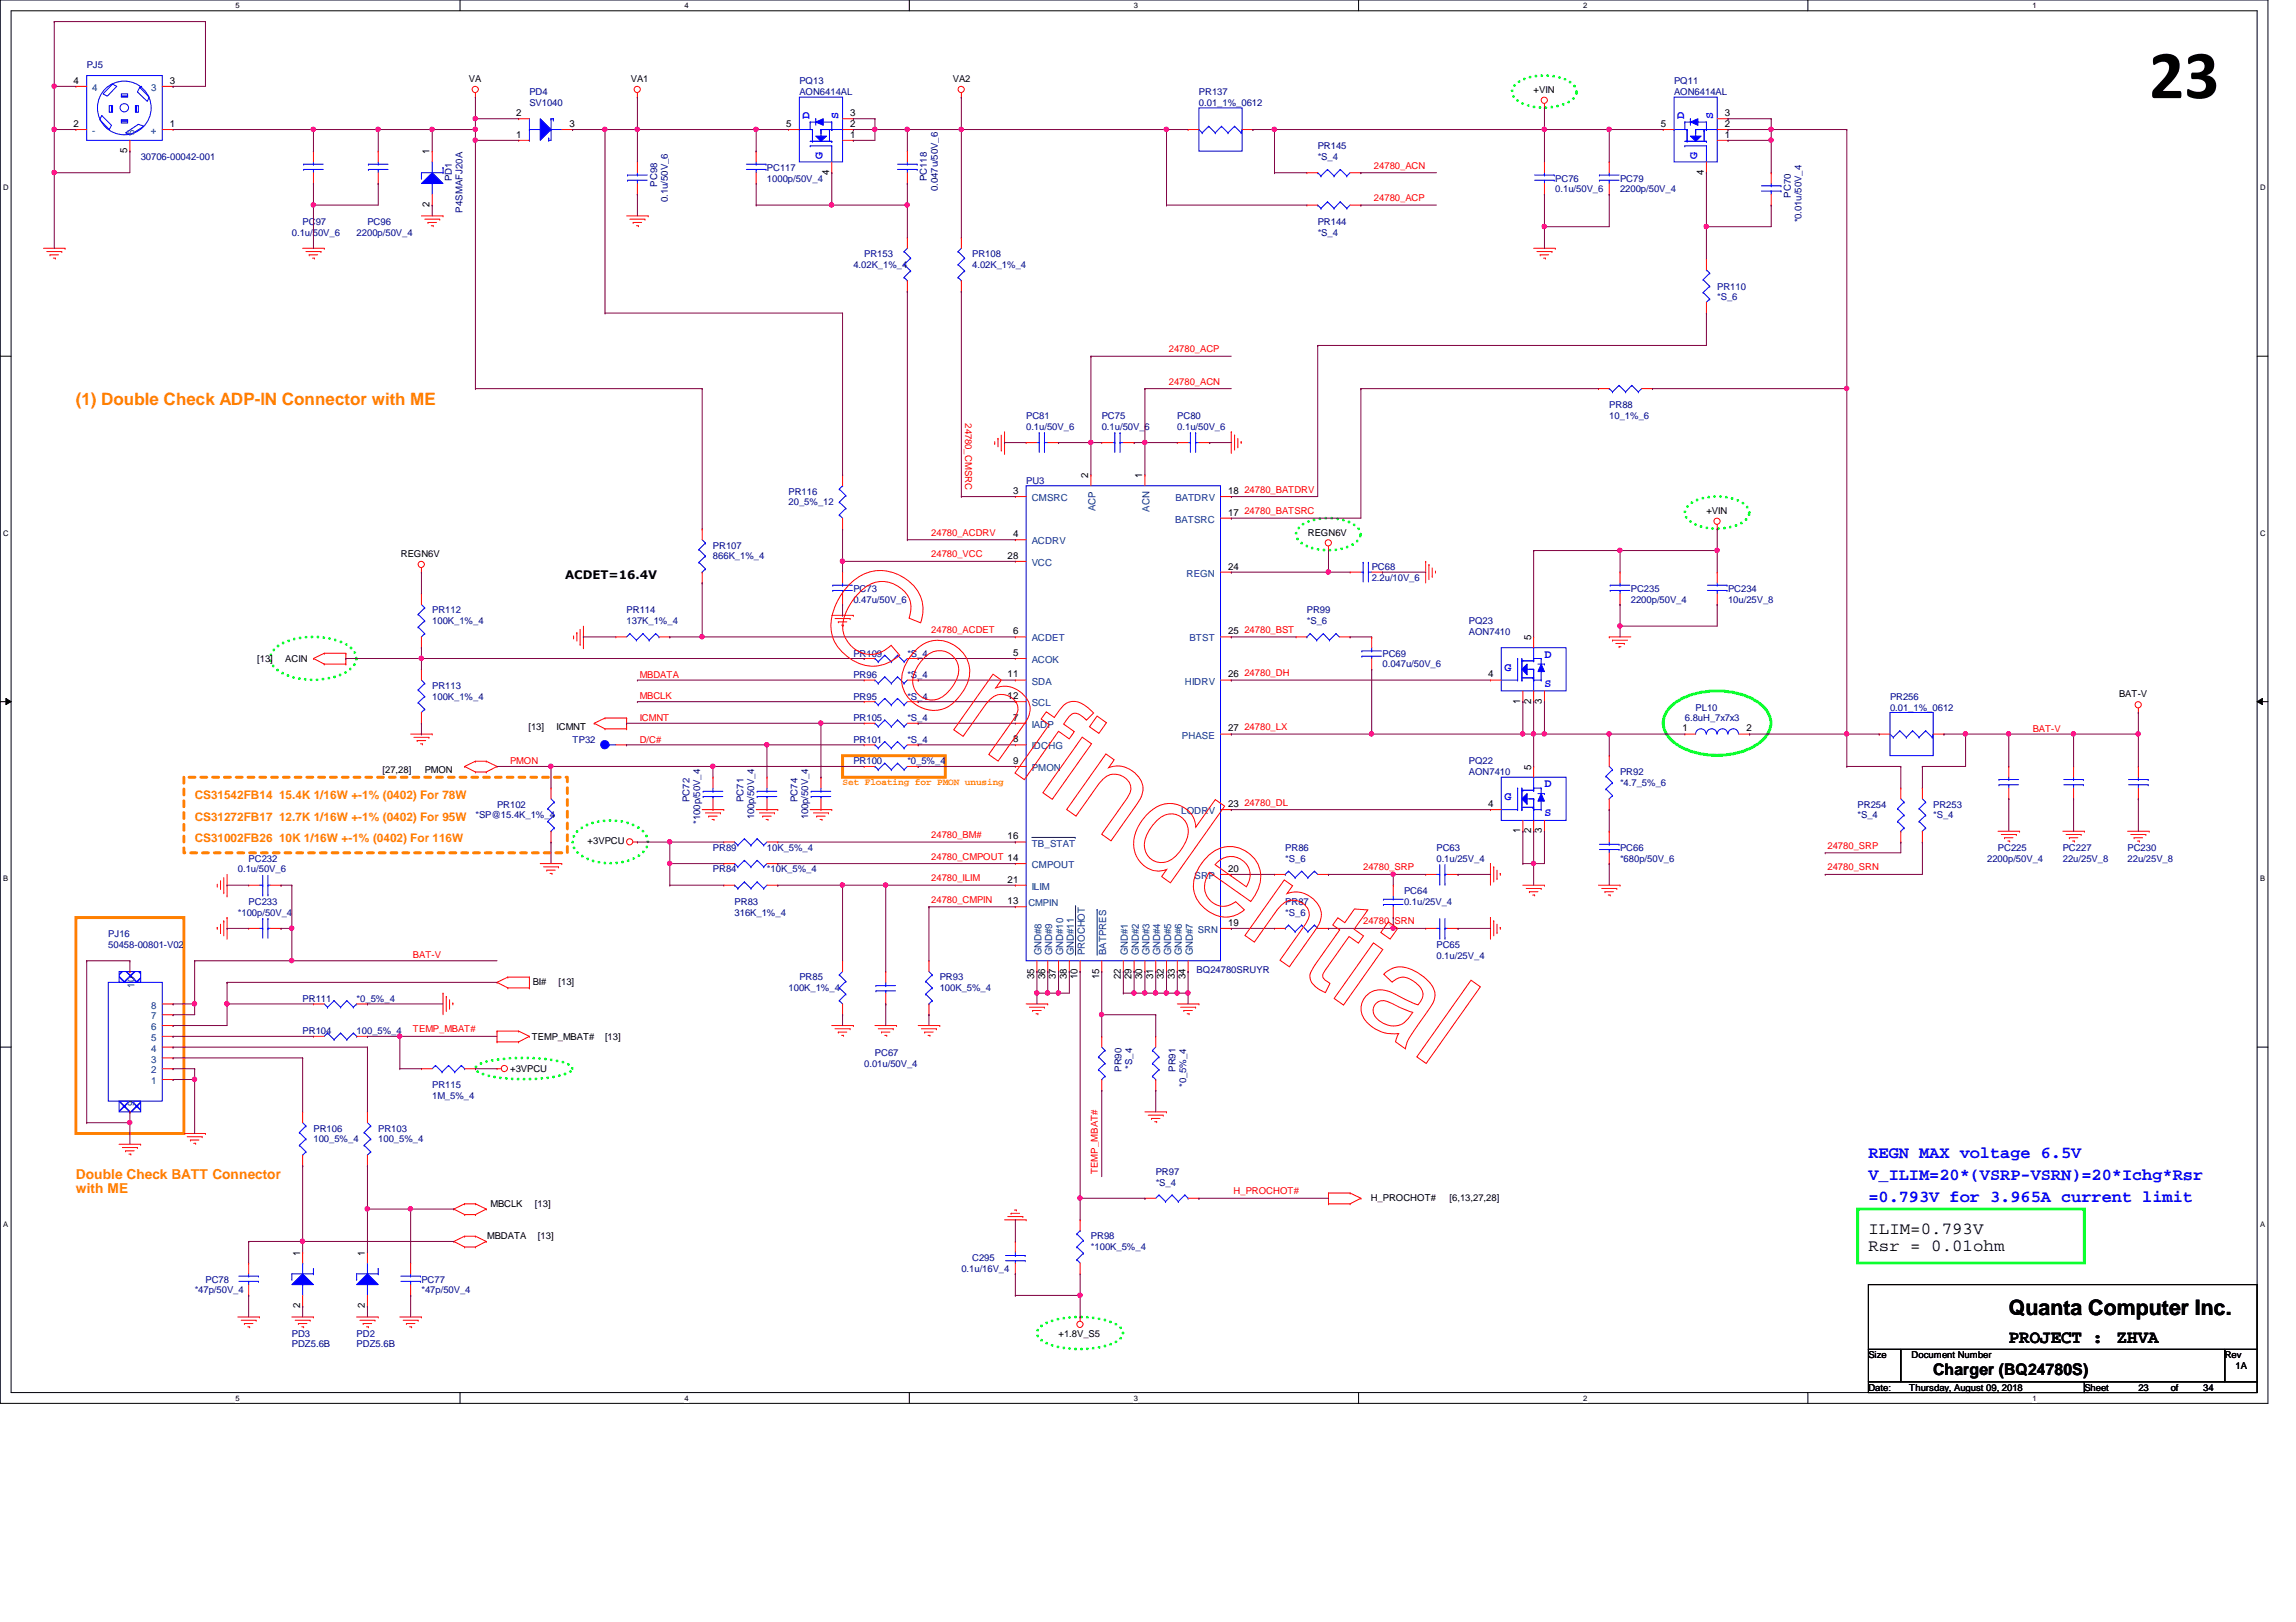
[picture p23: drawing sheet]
<svg xmlns="http://www.w3.org/2000/svg" width="297mm" height="210mm" viewBox="0 0 297 210" stroke-linecap="round" stroke-linejoin="round" font-family="sans-serif">
<defs><g id="words">
<text font-size="8.9" x="278" y="12.7">23</text>
<text font-size="2.8" x="259.9" y="170.2">Quanta Computer Inc.</text>
<g font-size="2.4">
<text x="259.9" y="173.8">PROJECT :</text>
<text x="273.9" y="173.8">ZHVA</text>
</g>
<text font-size="2.2" fill="#ff8000" x="9.8" y="52.4">(1) Double Check ADP-IN Connector with ME</text>
<g font-size="2.2" fill="#00f">
<text x="241.7" y="149.9">REGN MAX voltage 6.5V</text>
<text x="241.7" y="152.7">V_ILIM=20*(VSRP-VSRN)=20*Ichg*Rsr</text>
<text x="241.7" y="155.5">=0.793V for 3.965A current limit</text>
</g>
<g font-size="2.2">
<text x="241.7" y="159.7">ILIM=0.793V</text>
<text x="241.7" y="161.9">Rsr = 0.01ohm</text>
</g>
<text font-size="2.1" x="250.1" y="177.9">Charger (BQ24780S)</text>
<g font-size="1.8" fill="#ff8000">
<text x="9.8" y="152.5">Double Check BATT Connector</text>
<text x="9.8" y="154.3">with ME</text>
</g>
<g font-size="1.5" fill="#00f">
<text x="104.7" y="15.4" transform="rotate(-90 104.7 15.4)">D</text>
<text x="108.5" y="15.4" transform="rotate(-90 108.5 15.4)">S</text>
<text x="217.9" y="15.4" transform="rotate(-90 217.9 15.4)">D</text>
<text x="221.7" y="15.4" transform="rotate(-90 221.7 15.4)">S</text>
<text x="106.4" y="20.5" transform="rotate(-90 106.4 20.5)">G</text>
<text x="219.6" y="20.5" transform="rotate(-90 219.6 20.5)">G</text>
<text x="194.6" y="86.8">G</text>
<text x="199.8" y="85.1">D</text>
<text x="199.8" y="88.9">S</text>
<text x="199.8" y="101.9">D</text>
<text x="194.6" y="103.5">G</text>
<text x="199.8" y="105.6">S</text>
</g>
<text font-size="1.5" x="73.1" y="74.9">ACDET=16.4V</text>
<g font-size="1.5" fill="#ff8000">
<text x="25.2" y="106.2">CS31272FB17 12.7K 1/16W +-1% (0402) For 95W</text>
<text x="25.2" y="103.4">CS31542FB14 15.4K 1/16W +-1% (0402) For 78W</text>
<text x="25.2" y="109">CS31002FB26 10K 1/16W +-1% (0402) For 116W</text>
</g>
<g font-size="1.3">
<text x="9.5" y="10.8">4</text>
<text x="22" y="10.8">3</text>
<text x="9.5" y="16.4">2</text>
<text x="22" y="16.4">1</text>
<text x="66.8" y="15">2</text>
<text x="66.8" y="17.8">1</text>
<text x="73.7" y="16.4">3</text>
<text x="101.7" y="16.4">5</text>
<text x="110" y="16.4">2</text>
<text x="110" y="17.8">1</text>
<text x="110" y="15">3</text>
<text x="214.9" y="16.4">5</text>
<text x="223.1" y="16.4">2</text>
<text x="223.1" y="17.8">1</text>
<text x="223.1" y="15">3</text>
<text x="16.5" y="19.8" transform="rotate(-90 16.5 19.8)">5</text>
<text x="55.6" y="20" transform="rotate(-90 55.6 20)">1</text>
<text x="107.3" y="22.6" transform="rotate(-90 107.3 22.6)">4</text>
<text x="220.4" y="22.6" transform="rotate(-90 220.4 22.6)">4</text>
<text x="55.6" y="26.8" transform="rotate(-90 55.6 26.8)">2</text>
<text x="131.1" y="63.9">3</text>
<text x="140.8" y="61.9" transform="rotate(-90 140.8 61.9)">2</text>
<text x="147.8" y="61.9" transform="rotate(-90 147.8 61.9)">1</text>
<text x="158.9" y="63.9">18</text>
<text x="131.1" y="69.5">4</text>
<text x="158.9" y="66.7">17</text>
<text x="130.3" y="72.3">28</text>
<text x="158.9" y="73.7">24</text>
<text x="131.1" y="82.1">6</text>
<text x="158.9" y="82.1">25</text>
<text x="198.1" y="82.8" transform="rotate(-90 198.1 82.8)">5</text>
<text x="130.3" y="87.7">11</text>
<text x="131.1" y="84.9">5</text>
<text x="158.9" y="87.7">26</text>
<text x="192.5" y="87.7">4</text>
<text x="130.3" y="90.5">12</text>
<text x="131.1" y="93.3">7</text>
<text x="158.9" y="94.7">27</text>
<text x="196.7" y="91.1" transform="rotate(-90 196.7 91.1)">1</text>
<text x="198.1" y="91.1" transform="rotate(-90 198.1 91.1)">2</text>
<text x="199.5" y="91.1" transform="rotate(-90 199.5 91.1)">3</text>
<text x="217.7" y="94.7">1</text>
<text x="225.9" y="94.7">2</text>
<text x="131.1" y="98.8">9</text>
<text x="131.1" y="96.1">8</text>
<text x="198.1" y="99.6" transform="rotate(-90 198.1 99.6)">5</text>
<text x="158.9" y="104.4">23</text>
<text x="192.5" y="104.4">4</text>
<text x="196.7" y="107.8" transform="rotate(-90 196.7 107.8)">1</text>
<text x="198.1" y="107.8" transform="rotate(-90 198.1 107.8)">2</text>
<text x="199.5" y="107.8" transform="rotate(-90 199.5 107.8)">3</text>
<text x="130.3" y="108.6">16</text>
<text x="158.9" y="112.8">20</text>
<text x="130.3" y="114.2">21</text>
<text x="130.3" y="117">13</text>
<text x="158.9" y="119.8">19</text>
<text x="133.8" y="126.7" transform="rotate(-90 133.8 126.7)">35</text>
<text x="135.2" y="126.7" transform="rotate(-90 135.2 126.7)">36</text>
<text x="136.6" y="126.7" transform="rotate(-90 136.6 126.7)">37</text>
<text x="138" y="126.7" transform="rotate(-90 138 126.7)">38</text>
<text x="139.4" y="126.7" transform="rotate(-90 139.4 126.7)">10</text>
<text x="142.2" y="126.7" transform="rotate(-90 142.2 126.7)">15</text>
<text x="145" y="126.7" transform="rotate(-90 145 126.7)">22</text>
<text x="146.4" y="126.7" transform="rotate(-90 146.4 126.7)">29</text>
<text x="147.8" y="126.7" transform="rotate(-90 147.8 126.7)">30</text>
<text x="149.2" y="126.7" transform="rotate(-90 149.2 126.7)">31</text>
<text x="150.6" y="126.7" transform="rotate(-90 150.6 126.7)">32</text>
<text x="152" y="126.7" transform="rotate(-90 152 126.7)">33</text>
<text x="153.4" y="126.7" transform="rotate(-90 153.4 126.7)">34</text>
<text x="38.8" y="162.5" transform="rotate(-90 38.8 162.5)">1</text>
<text x="47.2" y="162.5" transform="rotate(-90 47.2 162.5)">1</text>
<text x="38.8" y="169.3" transform="rotate(-90 38.8 169.3)">2</text>
<text x="47.2" y="169.3" transform="rotate(-90 47.2 169.3)">2</text>
</g>
<g font-size="1.3" fill="#004080">
<text x="11.9" y="11.8">4</text>
<text x="19.6" y="11.8">3</text>
<text x="11.9" y="17.4">-</text>
<text x="17.4" y="17.4" transform="rotate(-90 17.4 17.4)">5</text>
<text x="19.5" y="17.4">+</text>
<text x="133.5" y="64.9">CMSRC</text>
<text x="152.1" y="64.9">BATDRV</text>
<text x="133.5" y="70.4">ACDRV</text>
<text x="141.7" y="66.2" transform="rotate(-90 141.7 66.2)">ACP</text>
<text x="148.7" y="66.2" transform="rotate(-90 148.7 66.2)">ACN</text>
<text x="152" y="67.6">BATSRC</text>
<text x="133.5" y="73.2">VCC</text>
<text x="153.5" y="74.6">REGN</text>
<text x="133.5" y="83">ACDET</text>
<text x="153.9" y="83">BTST</text>
<text x="133.5" y="85.8">ACOK</text>
<text x="133.5" y="88.6">SDA</text>
<text x="153.3" y="88.6">HIDRV</text>
<text x="133.5" y="94.2">IADP</text>
<text x="133.5" y="91.4">SCL</text>
<text x="152.9" y="95.6">PHASE</text>
<text x="133.5" y="99.8">PMON</text>
<text x="133.5" y="97">IDCHG</text>
<text x="152.8" y="105.4">LODRV</text>
<text x="133.5" y="112.4">CMPOUT</text>
<text x="133.5" y="109.6">TB_STAT</text>
<text x="154.6" y="113.7">SRP</text>
<text x="133.5" y="115.1">ILIM</text>
<text x="134.7" y="123.6" transform="rotate(-90 134.7 123.6)">GND#8</text>
<text x="136.1" y="123.6" transform="rotate(-90 136.1 123.6)">GND#9</text>
<text x="137.5" y="123.6" transform="rotate(-90 137.5 123.6)">GND#10</text>
<text x="138.9" y="123.6" transform="rotate(-90 138.9 123.6)">GND#11</text>
<text x="140.3" y="123.6" transform="rotate(-90 140.3 123.6)">PROCHOT</text>
<text x="143.1" y="123.6" transform="rotate(-90 143.1 123.6)">BATPRES</text>
<text x="145.9" y="123.6" transform="rotate(-90 145.9 123.6)">GND#1</text>
<text x="147.3" y="123.6" transform="rotate(-90 147.3 123.6)">GND#2</text>
<text x="148.7" y="123.6" transform="rotate(-90 148.7 123.6)">GND#3</text>
<text x="150.1" y="123.6" transform="rotate(-90 150.1 123.6)">GND#4</text>
<text x="151.5" y="123.6" transform="rotate(-90 151.5 123.6)">GND#5</text>
<text x="152.9" y="123.6" transform="rotate(-90 152.9 123.6)">GND#6</text>
<text x="154.3" y="123.6" transform="rotate(-90 154.3 123.6)">GND#7</text>
<text x="17.4" y="127.8" transform="rotate(-90 17.4 127.8)">10</text>
<text x="19.6" y="131.9">7</text>
<text x="19.6" y="130.5">8</text>
<text x="19.6" y="137.5">3</text>
<text x="19.6" y="136.1">4</text>
<text x="19.6" y="134.7">5</text>
<text x="19.6" y="133.3">6</text>
<text x="17.4" y="143.2" transform="rotate(-90 17.4 143.2)">9</text>
<text x="19.6" y="140.3">1</text>
<text x="19.6" y="138.9">2</text>
</g>
<g font-size="1.2" fill="#000080">
<text x="11.2" y="8.8">PJ5</text>
<text x="103.4" y="10.9">PQ13</text>
<text x="216.6" y="10.9">PQ11</text>
<text x="68.5" y="12.3">PD4</text>
<text x="68.5" y="13.7">SV1040</text>
<text x="103.4" y="12.3">AON6414AL</text>
<text x="155.1" y="12.3">PR137</text>
<text x="155.1" y="13.7">0.01_1%_0612</text>
<text x="216.6" y="12.3">AON6414AL</text>
<text x="18.2" y="20.7">30706-00042-001</text>
<text x="58.5" y="23.5" transform="rotate(-90 58.5 23.5)">PD1</text>
<text x="99.2" y="22.1">PC117</text>
<text x="99.2" y="23.5">1000p/50V_4</text>
<text x="119.9" y="23.5" transform="rotate(-90 119.9 23.5)">PC118</text>
<text x="170.5" y="19.3">PR145</text>
<text x="170.5" y="20.7">*S_4</text>
<text x="201.2" y="23.5">PC76</text>
<text x="209.6" y="23.5">PC79</text>
<text x="39.2" y="29.1">PC97</text>
<text x="47.5" y="29.1">PC96</text>
<text x="59.9" y="27.5" transform="rotate(-90 59.9 27.5)">P4SMAFJ20A</text>
<text x="85" y="24.2" transform="rotate(-90 85 24.2)">PC98</text>
<text x="86.4" y="26.1" transform="rotate(-90 86.4 26.1)">0.1u/50V_6</text>
<text x="121.3" y="24.7" transform="rotate(-90 121.3 24.7)">0.047u/50V_6</text>
<text x="170.5" y="29.1">PR144</text>
<text x="201.2" y="24.9">0.1u/50V_6</text>
<text x="209.6" y="24.9">2200p/50V_4</text>
<text x="231.7" y="25.6" transform="rotate(-90 231.7 25.6)">PC70</text>
<text x="233.1" y="28.8" transform="rotate(-90 233.1 28.8)">*0.01u/50V_4</text>
<text x="37.8" y="30.5">0.1u/50V_6</text>
<text x="46.1" y="30.5">2200p/50V_4</text>
<text x="110.4" y="34.7">4.02K_1%_4</text>
<text x="111.8" y="33.3">PR153</text>
<text x="125.8" y="33.3">PR108</text>
<text x="125.8" y="34.7">4.02K_1%_4</text>
<text x="170.5" y="30.5">*S_4</text>
<text x="222.2" y="37.5">PR110</text>
<text x="222.2" y="38.9">*S_6</text>
<text x="208.2" y="52.8">PR88</text>
<text x="132.8" y="54.2">PC81</text>
<text x="132.8" y="55.6">0.1u/50V_6</text>
<text x="142.5" y="54.2">PC75</text>
<text x="142.5" y="55.6">0.1u/50V_6</text>
<text x="152.3" y="54.2">PC80</text>
<text x="152.3" y="55.6">0.1u/50V_6</text>
<text x="208.2" y="54.2">10_1%_6</text>
<text x="102" y="64">PR116</text>
<text x="102" y="65.4">20_5%_12</text>
<text x="132.8" y="62.6">PU3</text>
<text x="92.2" y="71">PR107</text>
<text x="92.2" y="72.4">866K_1%_4</text>
<text x="110.4" y="76.6">PC73</text>
<text x="110.4" y="78">0.47u/50V_6</text>
<text x="177.5" y="73.8">PC68</text>
<text x="177.5" y="75.2">2.2u/10V_6</text>
<text x="211" y="76.6">PC235</text>
<text x="211" y="78">2200p/50V_4</text>
<text x="223.6" y="76.6">PC234</text>
<text x="223.6" y="78">10u/25V_8</text>
<text x="55.9" y="79.4">PR112</text>
<text x="55.9" y="80.8">100K_1%_4</text>
<text x="81.1" y="79.4">PR114</text>
<text x="81.1" y="80.8">137K_1%_4</text>
<text x="169.1" y="79.4">PR99</text>
<text x="169.1" y="80.8">*S_6</text>
<text x="190" y="80.8">PQ23</text>
<text x="190" y="82.2">AON7410</text>
<text x="55.9" y="89.2">PR113</text>
<text x="110.4" y="85">PR109</text>
<text x="110.4" y="87.8">PR96</text>
<text x="117.4" y="85">*S_4</text>
<text x="117.4" y="87.8">*S_4</text>
<text x="178.9" y="85">PC69</text>
<text x="178.9" y="86.4">0.047u/50V_6</text>
<text x="55.9" y="90.6">100K_1%_4</text>
<text x="110.4" y="93.3">PR105</text>
<text x="110.4" y="90.6">PR95</text>
<text x="117.4" y="93.3">*S_4</text>
<text x="117.4" y="90.6">*S_4</text>
<text x="218" y="93.3">6.8uH_7x7x3</text>
<text x="219.4" y="91.9">PL10</text>
<text x="244.5" y="90.6">PR256</text>
<text x="244.5" y="91.9">0.01_1%_0612</text>
<text x="74.1" y="96.1">TP32</text>
<text x="110.4" y="96.1">PR101</text>
<text x="110.4" y="98.9">PR100</text>
<text x="117.4" y="96.1">*S_4</text>
<text x="117.4" y="98.9">*0_5%_4</text>
<text x="190" y="98.9">PQ22</text>
<text x="190" y="100.3">AON7410</text>
<text x="209.6" y="100.3">PR92</text>
<text x="209.6" y="101.7">*4.7_5%_6</text>
<text x="61.5" y="105.9">*SP@15.4K_1%_4</text>
<text x="64.3" y="104.5">PR102</text>
<text x="89.2" y="103.8" transform="rotate(-90 89.2 103.8)">PC72</text>
<text x="90.6" y="106.6" transform="rotate(-90 90.6 106.6)">*100p/50V_4</text>
<text x="96.2" y="103.8" transform="rotate(-90 96.2 103.8)">PC71</text>
<text x="97.6" y="106" transform="rotate(-90 97.6 106)">100p/50V_4</text>
<text x="103.2" y="103.8" transform="rotate(-90 103.2 103.8)">PC74</text>
<text x="104.6" y="106" transform="rotate(-90 104.6 106)">100p/50V_4</text>
<text x="240.3" y="104.5">PR254</text>
<text x="240.3" y="105.9">*S_4</text>
<text x="250.1" y="104.5">PR253</text>
<text x="250.1" y="105.9">*S_4</text>
<text x="30.8" y="112.9">0.1u/50V_6</text>
<text x="32.2" y="111.5">PC232</text>
<text x="92.2" y="112.9">PR84</text>
<text x="92.2" y="110.1">PR89</text>
<text x="99.2" y="112.9">*10K_5%_4</text>
<text x="99.2" y="110.1">10K_5%_4</text>
<text x="166.3" y="110.1">PR86</text>
<text x="166.3" y="111.5">*S_6</text>
<text x="185.8" y="110.1">PC63</text>
<text x="185.8" y="111.5">0.1u/25V_4</text>
<text x="209.6" y="110.1">PC66</text>
<text x="209.6" y="111.5">*680p/50V_6</text>
<text x="257.1" y="111.5">2200p/50V_4</text>
<text x="258.5" y="110.1">PC225</text>
<text x="266.9" y="110.1">PC227</text>
<text x="266.9" y="111.5">22u/25V_8</text>
<text x="275.2" y="110.1">PC230</text>
<text x="275.2" y="111.5">22u/25V_8</text>
<text x="30.8" y="118.5">*100p/50V_4</text>
<text x="32.2" y="117.1">PC233</text>
<text x="95" y="117.1">PR83</text>
<text x="95" y="118.5">316K_1%_4</text>
<text x="166.3" y="117.1">PR87</text>
<text x="166.3" y="118.5">*S_6</text>
<text x="181.6" y="115.7">PC64</text>
<text x="181.6" y="117.1">0.1u/25V_4</text>
<text x="14" y="121.3">PJ16</text>
<text x="14" y="122.7">50458-00801-V02</text>
<text x="154.8" y="125.9">BQ24780SRUYR</text>
<text x="185.8" y="122.7">PC65</text>
<text x="185.8" y="124.1">0.1u/25V_4</text>
<text x="39.2" y="129.7">PR111</text>
<text x="46.1" y="129.7">*0_5%_4</text>
<text x="102" y="128.3">100K_1%_4</text>
<text x="103.4" y="126.9">PR85</text>
<text x="121.6" y="126.9">PR93</text>
<text x="121.6" y="128.3">100K_5%_4</text>
<text x="39.2" y="133.9">PR104</text>
<text x="46.1" y="133.9">100_5%_4</text>
<text x="113.2" y="136.7">PC67</text>
<text x="55.9" y="140.8">PR115</text>
<text x="55.9" y="142.2">1M_5%_4</text>
<text x="111.8" y="138">0.01u/50V_4</text>
<text x="145.1" y="138.7" transform="rotate(-90 145.1 138.7)">PR90</text>
<text x="146.5" y="138.3" transform="rotate(-90 146.5 138.3)">*S_4</text>
<text x="152.1" y="138.7" transform="rotate(-90 152.1 138.7)">PR91</text>
<text x="153.5" y="140.7" transform="rotate(-90 153.5 140.7)">*0_5%_4</text>
<text x="40.6" y="146.4">PR106</text>
<text x="40.6" y="147.8">100_5%_4</text>
<text x="48.9" y="146.4">PR103</text>
<text x="48.9" y="147.8">100_5%_4</text>
<text x="149.5" y="152">PR97</text>
<text x="149.5" y="153.4">*S_4</text>
<text x="141.1" y="160.4">PR98</text>
<text x="141.1" y="161.8">*100K_5%_4</text>
<text x="25.2" y="167.4">*47p/50V_4</text>
<text x="26.6" y="166">PC78</text>
<text x="54.5" y="166">PC77</text>
<text x="54.5" y="167.4">*47p/50V_4</text>
<text x="124.4" y="164.6">0.1u/16V_4</text>
<text x="125.8" y="163.2">C295</text>
<text x="37.8" y="173">PD3</text>
<text x="46.1" y="173">PD2</text>
<text x="37.8" y="174.4">PDZ5.6B</text>
<text x="46.1" y="174.4">PDZ5.6B</text>
</g>
<g font-size="1.2">
<text x="60.7" y="10.6">VA</text>
<text x="81.6" y="10.6">VA1</text>
<text x="123.3" y="10.6">VA2</text>
<text x="198.4" y="12">+VIN</text>
<text x="169.2" y="69.3">REGN6V</text>
<text x="220.8" y="66.5">+VIN</text>
<text x="51.9" y="72.1">REGN6V</text>
<text x="33.3" y="85.7">[13]</text>
<text x="36.9" y="85.7">ACIN</text>
<text x="68.4" y="94.4">[13]</text>
<text x="72" y="94.4">ICMNT</text>
<text x="274.1" y="90.3">BAT-V</text>
<text x="49.5" y="100">[27,28]</text>
<text x="54.9" y="100">PMON</text>
<text x="76" y="109.3">+3VPCU</text>
<text x="68.9" y="127.4">BI#</text>
<text x="72.3" y="127.4">[13]</text>
<text x="68.8" y="134.6">TEMP_MBAT#</text>
<text x="78.3" y="134.6">[13]</text>
<text x="66" y="138.8">+3VPCU</text>
<text x="177.3" y="155.4">H_PROCHOT#</text>
<text x="187.5" y="155.4">[6,13,27,28]</text>
<text x="63" y="160.4">MBDATA</text>
<text x="63.5" y="156.2">MBCLK</text>
<text x="69.2" y="156.2">[13]</text>
<text x="69.6" y="160.4">[13]</text>
<text x="136.9" y="173">+1.8V_S5</text>
<text x="241.7" y="175.8">Size</text>
<text x="241.7" y="180">Date:</text>
<text x="247" y="180">Thursday, August 09, 2018</text>
<text x="247.3" y="175.8">Document Number</text>
<text x="269.7" y="180">Sheet</text>
<text x="276.6" y="180">23</text>
<text x="280.8" y="180">of</text>
<text x="285" y="180">34</text>
<text x="287.8" y="175.8">Rev</text>
<text x="289.2" y="177.2">1A</text>
</g>
<g font-size="1.2" fill="#f00">
<text x="177.8" y="21.8">24780_ACN</text>
<text x="177.8" y="26">24780_ACP</text>
<text x="151.2" y="45.6">24780_ACP</text>
<text x="151.2" y="49.8">24780_ACN</text>
<text x="124.9" y="54.8" transform="rotate(90 124.9 54.8)">24780_CMSRC</text>
<text x="161" y="63.8">24780_BATDRV</text>
<text x="120.5" y="69.3">24780_ACDRV</text>
<text x="161" y="66.5">24780_BATSRC</text>
<text x="120.5" y="72.1">24780_VCC</text>
<text x="120.5" y="81.9">24780_ACDET</text>
<text x="161" y="81.9">24780_BST</text>
<text x="82.8" y="87.7">MBDATA</text>
<text x="161" y="87.5">24780_DH</text>
<text x="82.8" y="90.5">MBCLK</text>
<text x="82.8" y="93.3">ICMNT</text>
<text x="161" y="94.5">24780_LX</text>
<text x="263" y="94.7">BAT-V</text>
<text x="66" y="98.9">PMON</text>
<text x="82.8" y="96.1">D/C#</text>
<text x="161" y="104.3">24780_DL</text>
<text x="120.5" y="108.5">24780_BM#</text>
<text x="120.5" y="111.3">24780_CMPOUT 14</text>
<text x="176.4" y="112.6">24780_SRP</text>
<text x="236.4" y="109.9">24780_SRP</text>
<text x="236.4" y="112.6">24780_SRN</text>
<text x="120.5" y="116.8">24780_CMPIN</text>
<text x="120.5" y="114">24780_ILIM</text>
<text x="176.4" y="119.6">24780_SRN</text>
<text x="53.4" y="124">BAT-V</text>
<text x="53.4" y="133.6">TEMP_MBAT#</text>
<text x="142" y="152" transform="rotate(-90 142 152)">TEMP_MBAT#</text>
<text x="159.6" y="154.6">H_PROCHOT#</text>
</g>
<text font-size="1.2" fill="#ff8000" x="109" y="101.6">Set Floating for PMON unusing</text>
<g font-size="1.2" fill="#004080">
<text x="133.1" y="117.2">CMPIN</text>
<text x="155" y="120.7">SRN</text>
</g>
<g font-size="1">
<text x="30.5" y="1.1">5</text>
<text x="88.6" y="1.1">4</text>
<text x="146.7" y="1.1">3</text>
<text x="204.8" y="1.1">2</text>
<text x="262.9" y="1.1">1</text>
<text x=".4" y="24.6">D</text>
<text x="292.4" y="24.6">D</text>
<text x=".4" y="69.3">C</text>
<text x="292.4" y="69.3">C</text>
<text x=".4" y="114">B</text>
<text x="292.4" y="114">B</text>
<text x=".4" y="158.7">A</text>
<text x="292.4" y="158.7">A</text>
<text x="30.5" y="181.3">5</text>
<text x="88.6" y="181.3">4</text>
<text x="146.7" y="181.3">3</text>
<text x="204.8" y="181.3">2</text>
<text x="262.9" y="181.3">1</text>
</g>
</g></defs>
<path d="M0 0h293.4v181.6h-293.4zM1.4 1.4h290.6v178.8h-290.6z" fill="none" stroke="#000" stroke-width=".13"/>
<g fill="#fff">
<path d="M30.5 .2h.5v1.1h-.5z"/>
<path d="M30.5 180.4h.5v1.1h-.5z"/>
</g>
<path d="M59.5 0v1.4M59.5 180.2v1.4" fill="none" stroke="#000" stroke-width=".13"/>
<g fill="#fff">
<path d="M88.6 .2h.5v1.1h-.5z"/>
<path d="M88.6 180.4h.5v1.1h-.5z"/>
</g>
<path d="M117.6 0v1.4M117.6 180.2v1.4" fill="none" stroke="#000" stroke-width=".13"/>
<g fill="#fff">
<path d="M146.7 .2h.5v1.1h-.5z"/>
<path d="M146.7 180.4h.5v1.1h-.5z"/>
</g>
<path d="M175.8 0v1.4M175.8 180.2v1.4" fill="none" stroke="#000" stroke-width=".13"/>
<g fill="#fff">
<path d="M204.8 .2h.6v1.1h-.6z"/>
<path d="M204.8 180.4h.6v1.1h-.6z"/>
</g>
<path d="M233.9 0v1.4M233.9 180.2v1.4" fill="none" stroke="#000" stroke-width=".13"/>
<g fill="#fff">
<path d="M262.9 .2h.6v1.1h-.6z"/>
<path d="M262.9 180.4h.6v1.1h-.6z"/>
<path d="M.4 23.7h.7v1.1h-.7z"/>
<path d="M292.4 23.7h.7v1.1h-.7z"/>
<path d="M.4 68.5h.7v1.1h-.7z"/>
<path d="M292.4 68.5h.7v1.1h-.7z"/>
</g>
<path d="M0 46.1h1.4M292 46.1h1.4" fill="none" stroke="#000" stroke-width=".13"/>
<g fill="#fff">
<path d="M.4 113.2h.7v1.1h-.7z"/>
<path d="M292.4 113.2h.6v1.1h-.6z"/>
</g>
<path d="M0 90.8h1.4M.8 90.4l.6 .4-.6 .4zM292 90.8l.7-.4v.8zM292 90.8h1.4" fill="none" stroke="#000" stroke-width=".13"/>
<path d="M.8 90.4l.6 .4-.6 .4zM292 90.8l.7-.4v.8z" fill="#000"/>
<g fill="#fff">
<path d="M.4 157.9h.7v1.1h-.7z"/>
<path d="M292.4 157.9h.6v1.1h-.6z"/>
</g>
<path d="M0 135.5h1.4M292 135.5h1.4M241.7 166.2h50.3v8.4h-50.3zM241.7 174.6h4.2v4.2h-4.2zM241.7 178.8h28v1.4h-28zM245.9 174.6h41.9v4.2h-41.9zM269.7 178.8h22.3v1.4h-22.3zM287.8 174.6h4.2v4.2h-4.2z" fill="none" stroke="#000" stroke-width=".13"/>
<path d="M240.3 156.5h29.4v6.9h-29.4z" fill="none" stroke="#0f0" stroke-width=".38"/>
<path d="M23.8 100.6h49.6v9.8h-49.6z" fill="none" stroke="#ff8000" stroke-width=".38" stroke-dasharray=".8 .8"/>
<path d="M195.9 11a5.6 5.6 0 0 1 4.7-1.2 4 4 0 0 1 3.3 1.6 1.3 1.3 0 0 1-.7 1.6 7 7 0 0 1-6.9 0 1.28 1.28 0 0 1-.4-2zM168 68.3a5.6 5.6 0 0 1 4.7-1.2 4 4 0 0 1 3.2 1.6 1.3 1.3 0 0 1-.6 1.6 7 7 0 0 1-6.9 0 1.28 1.28 0 0 1-.4-2zM218.3 65.5a5.6 5.6 0 0 1 4.7-1.2 4 4 0 0 1 3.2 1.6 1.3 1.3 0 0 1-.6 1.6 7 7 0 0 1-6.9 0 1.28 1.28 0 0 1-.4-2zM35.7 83.8a9.1 9.1 0 0 1 7.6-1 4.1 4.1 0 0 1 2.7 1.9 1.69 1.69 0 0 1-.7 1.9 9 9 0 0 1-7.6 1 4 4 0 0 1-2.6-1.9 1.68 1.68 0 0 1 .6-1.9zM74.9 107.4a7.3 7.3 0 0 1 8.1 0 1.85 1.85 0 0 1 0 3.1 7.2 7.2 0 0 1-8.1 0 1.86 1.86 0 0 1 0-3.1zM61.6 138a5.3 5.3 0 0 1 2.7-.9 23.7 23.7 0 0 1 8.7 .4l.9 .5 .1 .3-.1 .2a5.4 5.4 0 0 1-2.6 .9 22.6 22.6 0 0 1-8.7-.4l-1-.5-.1-.2zM134.6 171.7a8.5 8.5 0 0 1 5.1-1.3 8.7 8.7 0 0 1 5.1 1.3 .96 .96 0 0 1 0 1.6 8.7 8.7 0 0 1-5.1 1.3 8.5 8.5 0 0 1-5.1-1.3 .97 .97 0 0 1 0-1.6z" fill="none" stroke="#00ff40" stroke-width=".38" stroke-dasharray="0 .8"/>
<path d="M109 97.8h13.3v2.8h-13.3zM9.8 118.7h14v28h-14z" fill="none" stroke="#ff8000" stroke-width=".38"/>
<path d="M215.9 91.7a8.1 8.1 0 0 1 6.2-2.3 8.6 8.6 0 0 1 6.2 2.3 2.83 2.83 0 0 1-.5 4.3 10.1 10.1 0 0 1-10.6 .5 3.3 3.3 0 0 1-1.9-3.6l.2-.7z" fill="none" stroke="#00ff40" stroke-width=".38"/>
<g fill="none" stroke="#f00" stroke-width=".13">
<path d="M61.5 12.6h.1M61.5 12v.6M82.5 12.6h.1M82.5 12v.6M124.4 12.6h.1M124.4 12v.6M199.8 14h.1M199.8 13.4v.6M5.6 32.1h2.8M6.1 32.6h1.9M6.5 33h.1M6.5 33h1.1"/>
<path d="M6.9 33.4h.3M7.2 33.4h.1M8 32.6h.1M8.4 32.1h.1M39.2 32.1h2.7M39.6 32.6h1.9M40 33h.1M40 33h1.1M40.4 33.4h.3M40.7 33.4h.1M41.5 32.6h.1M41.9 32.1h.1"/>
<path d="M54.5 27.9h2.8M54.9 28.4h2M55.4 28.8h.1M55.4 28.8h1.1M55.8 29.2h.2M56 29.2h.1M56.9 28.4h.1M57.3 27.9h.1M81.1 27.9h2.8M81.5 28.4h1.9M81.9 28.8h.1M81.9 28.8h1.1"/>
<path d="M82.3 29.2h.3M82.6 29.2h.1M83.4 28.4h.1M83.9 27.9h.1M117.4 30.7h.1M117.4 37.7h.1M117.4 30.7v1.4M117.4 36.3v1.4M169.1 26.5h.1M169.1 26.5h1.4M174.7 26.5h1.4M176.1 26.5h.1"/>
<path d="M198.4 32.1h2.8M198.8 32.6h2M199.3 33h.1M199.3 33h1.1M199.7 33.4h.2M199.9 33.4h.1M200.8 32.6h.1M201.2 32.1h.1M128.7 57.4h.1M128.7 57.1v.3M129.1 56.7h.1M129.1 56.7v1.1"/>
<path d="M129.5 58.3h.1M129.5 56.3v2M130 58.7h.1M130 55.9v2.8M159.3 55.9h.1M159.3 55.9v2.8M159.7 56.3h.1M159.7 56.3v2M160.1 57.8h.1M160.1 56.7v1.1M160.6 57.1h.1M160.6 57.1v.3"/>
<path d="M54.5 74h.1M54.5 73.5v.5M107.6 79.6h2.8M110.4 79.6h.1M171.9 71.2h.1M171.9 70.7v.5M184.4 72.6h.1M184.4 72.6v2.8M184.9 73.1h.1M184.9 73.1v1.9M185.3 74.6h.1M185.3 73.5v1.1"/>
<path d="M185.7 73.9h.1M185.7 73.9v.3M222.2 68.5h.1M222.2 67.9v.6M40.6 85.2h.1M40.6 85.2l1.3 .7M41.9 84.5h.1M41.9 85.9h.1M41.9 84.5l-1.3 .7M41.9 84.5h2.8M41.9 85.9h2.8M44.7 84.5h.1"/>
<path d="M44.7 85.9h.1M44.7 84.5v1.4M53.1 95h2.8M53.5 95.4h2M54 95.8h.1M54 95.8h1.1M54.4 96.3h.2M54.6 96.3h.1M55.5 95.4h.1M55.9 95h.1M60.1 99.2h.1M60.1 99.2l1.4 .7"/>
<path d="M61.5 99.9h.1M61.5 98.5h.1M61.5 99.9h1.4M61.5 98.5l-1.4 .7M61.5 98.5h1.4M62.9 99.9h.1M62.9 98.5h.1M62.9 98.5l1.4 .7M64.3 99.2h.1M64.3 99.2l-1.4 .7M74.2 82.5h.1M74.2 82.3v.2"/>
<path d="M74.6 81.9h.1M74.6 81.9v1.1M75.1 83.4h.1M75.1 81.4v2M75.5 83.8h.1M75.5 81v2.8M76.9 93.6h.1M76.9 93.6l1.4 .7M78.3 94.3h.1M78.3 92.9h.1M78.3 94.3h2.8M78.3 92.9l-1.4 .7"/>
<path d="M78.3 92.9h2.8M79.7 82.4h.1M79.7 82.4h1.4M81.1 92.9h.1M81.1 94.3h.1M81.1 92.9v1.4M85.3 82.4h1.4M86.7 82.4h.1M108 80.1h2M108.5 80.5h.1M108.5 80.5h1.1M108.9 80.9h.2"/>
<path d="M109.1 80.9h.1M110 80.1h.1M177.5 86.6h.1M177.5 82.4h.1M177.5 82.4v1.4M177.5 85.2v1.4M208.2 82.4h.1M208.2 82.4h2.8M208.6 82.8h.1M208.6 82.8h2M209 83.3h1.1M209.5 83.7h.1"/>
<path d="M209.5 83.7h.2M210.1 83.3h.1M276.6 92.2h.1M276.6 91.7v.5M28.1 114.7h.1M28.1 114.4v.3M28.5 114h.1M28.5 114v1.1M28.5 119.6v1.1M29 119.2h.1M29 115.5h.1M29 113.6v1.9"/>
<path d="M29 119.2v1.9M29.4 118.7h.1M29.4 116h.1M29.4 113.2v2.8M29.4 118.7v2.8M69.9 111.8h2.8M70.3 112.2h2M70.7 112.6h.1M70.7 112.6h1.1M71.2 113h.2M71.4 113h.1M72.3 112.2h.1"/>
<path d="M72.7 111.8h.1M81.9 109h.6M82.5 109h.1M90.8 104.8h2.8M91.3 105.2h1.9M91.7 105.6h.1M91.7 105.6h1.1M92.1 106h.3M92.4 106h.1M93.2 105.2h.1M93.6 104.8h.1M97.8 104.8h2.8"/>
<path d="M98.3 105.2h1.9M98.7 105.6h.1M98.7 105.6h1.1M99.1 106h.3M99.4 106h.1M100.2 105.2h.1M100.6 104.8h.1M104.8 104.8h2.8M105.2 105.2h2M105.7 105.6h.1M105.7 105.6h1.1M106.1 106h.2"/>
<path d="M106.3 106h.1M107.2 105.2h.1M107.6 104.8h.1M164.9 113.2h.1M164.9 113.2h1.4M170.5 113.2h1.4M171.9 113.2h.1M192.8 111.8h.1M192.8 118.7h.1M192.8 111.8v2.8M192.8 118.7v2.8M193.2 112.2h.1"/>
<path d="M193.2 119.2h.1M193.2 112.2v1.9M193.2 119.2v1.9M193.7 113.7h.1M193.7 112.6v1.1M193.7 119.6v1.1M194.1 113h.1M194.1 113v.3M197 114.6h2.8M197.4 115h2M197.9 115.4h.1M197.9 115.4h1.1"/>
<path d="M198.3 115.8h.2M198.5 115.8h.1M199.4 115h.1M199.8 114.6h.1M206.8 114.6h2.8M207.2 115h2M207.6 115.4h.1M207.6 115.4h1.1M208.1 115.8h.2M208.2 107.6h.1M208.2 111.8h.1M208.2 107.6v1.4"/>
<path d="M208.2 110.4v1.4M208.3 115.8h.1M209.2 115h.1M209.6 114.6h.1M258.5 107.6h2.8M258.9 108h2M259.3 108.4h.1M259.3 108.4h1.1M259.8 108.8h.2M260 108.8h.1M260.9 108h.1M261.3 107.6h.1"/>
<path d="M266.9 107.6h2.8M267.3 108h1.9M267.7 108.4h.1M267.7 108.4h1.1M268.1 108.8h.3M268.4 108.8h.1M269.2 108h.1M269.7 107.6h.1M275.2 107.6h2.8M275.7 108h1.9M276.1 108.4h.1M276.1 108.4h1.1"/>
<path d="M276.5 108.8h.3M276.8 108.8h.1M277.6 108h.1M278 107.6h.1M28.1 120h.1M28.1 120v.3M28.5 120.7h.1M57.3 128.5h.1M57.3 128.5v2.8M57.7 128.9h.1M57.7 128.9v2M58.2 130.5h.1"/>
<path d="M58.2 129.4v1.1M58.6 129.8h.1M58.6 129.8v.2M64.3 134.8h.1M64.3 133.4h.1M64.3 127.1h.1M64.3 138.3h.1M64.3 133.4h2.8M64.3 134.8h2.8M64.3 133.4v1.4M64.3 127.1l1.4 .7M64.3 138.3h.6"/>
<path d="M65.7 127.8h.1M65.7 126.4h.1M65.7 127.8h2.8M65.7 126.4l-1.4 .7M65.7 126.4h2.8M67.1 133.4h.1M67.1 134.8h.1M67.1 133.4l1.4 .7M68.5 134.1h.1M68.5 126.4h.1M68.5 127.8h.1M68.5 134.1l-1.4 .7"/>
<path d="M68.5 126.4v1.4M107.6 132.7h2.8M108 133.1h2M108.5 133.6h.1M108.5 133.6h1.1M108.9 134h.2M109.1 134h.1M110 133.1h.1M110.4 132.7h.1M113.2 132.7h2.8M113.6 133.1h2M114 133.6h.1"/>
<path d="M114 133.6h1.1M114.5 134h.2M114.7 134h.1M115.6 133.1h.1M116 132.7h.1M118.8 132.7h2.8M119.2 133.1h2M119.6 133.6h.1M119.6 133.6h1.1M120.1 134h.2M120.3 134h.1M121.2 133.1h.1"/>
<path d="M121.6 132.7h.1M132.8 129.9h2.7M133.2 130.3h1.9M133.6 130.8h.1M133.6 130.8h1.1M134 131.2h.3M134.3 131.2h.1M135.1 130.3h.1M135.5 129.9h.1M152.3 129.9h2.8M152.7 130.3h2M153.2 130.8h.1"/>
<path d="M153.2 130.8h1.1M153.6 131.2h.2M153.8 131.2h.1M154.7 130.3h.1M155.1 129.9h.1M193.7 120.7h.1M194.1 120h.1M194.1 120v.3M15.4 148.1h2.8M15.8 148.5h2M16.3 148.9h.1M16.3 148.9h1.1"/>
<path d="M16.7 149.4h.2M16.9 149.4h.1M17.8 148.5h.1M18.2 148.1h.1M23.8 146.7h2.8M24.2 147.1h2M24.6 147.5h.1M24.6 147.5h1.1M25.1 148h.2M25.3 148h.1M26.2 147.1h.1M26.6 146.7h.1"/>
<path d="M39.2 143.9h.1M39.2 150.9h.1M39.2 143.9v1.4M39.2 149.5v1.4M58.7 156.5h.1M58.7 156.5l1.4 .7M60.1 155.8h.1M60.1 157.2h.1M60.1 160h.1M60.1 155.8l-1.4 .7M60.1 155.8h1.4M60.1 157.2h1.4"/>
<path d="M60.1 160l-1.4 .7M60.1 160h1.4M61.5 155.8h.1M61.5 157.2h.1M61.5 160h.1M61.5 155.8l1.4 .7M61.5 160l1.4 .7M62.9 156.5h.1M62.9 156.5l-1.4 .7M130 157.9h2.8M130.4 157.4h1.9M130.8 157h.1"/>
<path d="M130.8 157h1.1M131.2 156.6h.3M131.5 156.6h.1M132.3 157.4h.1M132.8 157.9h.1M148.1 143.9h2.8M148.5 144.3h2M149 144.7h.1M149 144.7h1.1M149.4 145.2h.2M149.6 145.2h.1M150.5 144.3h.1"/>
<path d="M150.9 143.9h.1M171.9 155.8h.1M171.9 154.4h.1M171.9 155.8h2.8M171.9 154.4v1.4M171.9 154.4h2.8M174.7 155.8h.1M174.7 154.4h.1M174.7 154.4l1.4 .7M176.1 155.1h.1M176.1 155.1l-1.4 .7M30.8 170.4h2.8"/>
<path d="M31.2 170.9h1.9M31.6 171.3h.1M31.6 171.3h1.1M32 171.7h.3M32.3 171.7h.1M33.1 170.9h.1M33.6 170.4h.1M37.8 170.4h2.8M38.2 170.9h1.9M38.6 171.3h.1M38.6 171.3h1.1M39 171.7h.3"/>
<path d="M39.3 171.7h.1M40.1 170.9h.1M40.6 170.4h.1M46.1 170.4h2.8M46.6 170.9h1.9M47 171.3h.1M47 171.3h1.1M47.4 171.7h.3M47.7 171.7h.1M48.5 170.9h.1M48.9 170.4h.1M51.7 170.4h2.8"/>
<path d="M52.2 170.9h1.9M52.6 171.3h.1M52.6 171.3h1.1M53 171.7h.3M53.3 171.7h.1M54.1 170.9h.1M54.5 170.4h.1M58.7 160.7h.1M58.7 160.7l1.4 .7M60.1 161.4h.1M60.1 161.4h1.4M61.5 161.4h.1"/>
<path d="M62.9 160.7h.1M62.9 160.7l-1.4 .7M139.7 170.4h.1M139.7 170.4v.6"/>
<circle cx="61.5" cy="11.6" r=".4"/>
<circle cx="82.4" cy="11.6" r=".4"/>
<circle cx="124.3" cy="11.6" r=".4"/>
<circle cx="199.8" cy="13" r=".4"/>
<circle cx="54.5" cy="73" r=".4"/>
<circle cx="171.8" cy="70.2" r=".4"/>
<circle cx="222.1" cy="67.5" r=".4"/>
<circle cx="276.6" cy="91.2" r=".4"/>
<circle cx="81.5" cy="108.9" r=".4"/>
<circle cx="65.3" cy="138.3" r=".4"/>
<circle cx="139.7" cy="171.4" r=".4"/>
</g>
<g fill="none" stroke="#00f" stroke-width=".13">
<path d="M117 32.6h.1M117 34.2h.1M117 35.9h.1M117 32.6l.8 .8M117 34.2l.8 .9M117 35.9l.4 .4M117.4 36.3h.1M117.4 32.1l-.4 .5M117.8 33.4h.1M117.8 35.1h.1M117.8 33.4l-.8 .8M117.8 35.1l-.8 .8"/>
<path d="M170.5 26.5h.1M170.5 26.5l.4 .5M170.9 27h.1M171.7 26.1h.1M171.7 26.1l.9 .9M171.7 26.1l-.8 .9M172.6 27h.1M173.4 26.1h.1M173.4 26.1l.8 .9M173.4 26.1l-.8 .9M174.2 27h.1M174.7 26.5l-.5 .5"/>
<path d="M81.5 82h.1M81.5 82l-.4 .4M81.5 82l.8 .8M82.3 82.8h.1M83.2 82h.1M83.2 82l-.9 .8M83.2 82l.8 .8M84 82.8h.1M84.8 82h.1M84.8 82l-.8 .8M84.8 82l.5 .4M85.3 82.4h.1"/>
<path d="M176.2 84.2h.1M176.2 84.9h.1M176.2 84.2h2.5M176.2 84.9h2.5M177.5 84.9h.1M177.5 84.2h.1M177.5 83.8v.4M177.5 84.9v.3M166.3 113.2h.1M166.7 112.7h.1M166.7 112.7l.9 .9M166.7 112.7l-.4 .5"/>
<path d="M167.6 113.6h.1M168.4 112.7h.1M168.4 112.7l.8 .9M168.4 112.7l-.8 .9M169.2 113.6h.1M170 112.7h.1M170 112.7l.5 .5M170 112.7l-.8 .9M206.9 109.9h2.6M206.9 109.3h2.6M208.2 109.3h.1M208.2 109.9h.1"/>
<path d="M208.2 109v.3M208.2 109.9v.5M209.5 109.9h.1M209.5 109.3h.1M38.7 146.6h.1M38.7 148.2h.1M38.7 146.6l.9 .8M38.7 148.2l.9 .9M39.2 149.5h.1M39.2 145.3l.4 .4M39.6 145.7h.1M39.6 147.4h.1"/>
<path d="M39.6 149.1h.1M39.6 145.7l-.9 .9M39.6 147.4l-.9 .8M39.6 149.1l-.4 .4"/>
</g>
<path d="M196.9 86.6l.7-.7v1.4z" fill="#00f"/>
<path d="M196.9 86.6l.7-.7v1.4z" fill="none" stroke="#00f" stroke-width=".13"/>
<path d="M199.4 85.9l.4 1h-.8z" fill="#00f"/>
<g fill="none" stroke="#00f" stroke-width=".13">
<path d="M54.1 79.5h.1M54.1 79.5l.8 .8M54.5 78.2l.4 .5M54.9 78.7h.1M54.9 78.7l-.8 .8M54.1 81.2h.1M54.1 81.2l.8 .8M54.5 82.4h.1M54.9 80.3h.1M54.9 82h.1M54.9 80.3l-.8 .9M54.9 82l-.4 .4"/>
<path d="M194.2 83.8h8.4v5.6h-8.4zM194.2 88h2.1M196.3 88h.1M196.3 85.2h.1M196.3 85.2v2.8M196.9 88h.1M196.9 85.5h.1M196.9 85.2v2.8M196.9 85.5h1.5M196.9 87.7h1.5M197 85.5h.1M197.6 86.6h.8"/>
<path d="M198.3 87.7h.1M198.4 85.5h.1M198.4 86.6h.1M198.4 88h.1M198.4 87.7h.1M198.4 83.8h.1M198.4 89.4h.1M198.4 83.8v1.7M198.4 86.6v2.8M198.4 88h1M198.4 85.2h1M199 85.9h.8"/>
<path d="M199.4 85.9l.4 1h-.8zM199.4 85.2h.1M199.4 85.9h.1M199.4 88h.1M199.4 85.2v.7M199.4 86.9v1.1M199.8 85.9h.1M41.9 129.9l.5 .4M42.4 130.3h.1M43.2 129.5h.1M43.2 129.5l-.8 .8M43.2 129.5l.9 .8"/>
<path d="M44.1 130.3h.1M44.9 129.5h.1M44.9 129.5l-.8 .8M44.9 129.5l.8 .8M45.7 130.3h.1M46.1 129.9h.1M46.1 129.9l-.4 .4"/>
</g>
<g fill="none" stroke="#f00" stroke-width=".13">
<path d="M54.5 76.8h.1M54.5 76.8v1.4M54.5 83.8h.1M54.5 82.4v1.4M192.8 88h.1M192.8 88h1.4M197 90.8h.1M197 89.4v1.4M198.4 90.8h.1M198.4 82.4h.1M198.4 82.4v1.4M198.4 89.4v1.4"/>
<path d="M199.8 90.8h.1M199.8 89.4v1.4M40.6 129.9h.1M40.6 129.9h1.3M46.1 129.9h1.4M47.5 129.9h.1"/>
</g>
<path d="M69.9 15.4l1.4 1.4-1.4 1.4z" fill="#00f"/>
<g fill="none" stroke="#00f" stroke-width=".13">
<path d="M68.5 16.8h.1M68.5 18.2h.1M68.5 16.8h1.4M68.5 15.4v2.8M69.9 15.4l1.4 1.4-1.4 1.4zM71 18.2h.1M71 17.9h.1M71 17.9v.3M71.3 15.4h.1M71.3 16.8h.1M71.3 15.4v2.8h-.3M71.3 16.8h1.4"/>
<path d="M71.3 15.4h.3M71.6 15.4h.1M71.6 15.4v.3M91 102.4h.1M91 103.1h.1M91 102.4h2.5M91 103.1h2.5M92.2 103.1h.1M92.2 102.4h.1M92.2 102v.4M92.2 103.1v.3M185.8 113.2h.5"/>
<path d="M186.3 114.4h.1M186.3 113.2h.1M186.3 111.9v2.5M186.9 113.2h.1M186.9 114.4h.1M186.9 113.2h.3M186.9 111.9v2.5M30.9 165.8h2.5M30.9 165.1h2.5M32.2 165.1h.1M32.2 165.8h.1M32.2 164.8v.3"/>
<path d="M32.2 165.8v.4M33.4 165.8h.1M33.4 165.1h.1"/>
</g>
<g fill="none" stroke="#f00" stroke-width=".13">
<path d="M67.1 15.4h.1M67.1 18.2h.1M67.1 15.4h1.4M67.1 18.2h1.4M72.7 16.8h1.4M74.1 16.8h.1M92.2 104.8h.1M92.2 100.6h.1M92.2 100.6v1.4M92.2 103.4v1.4M184.4 113.2h.1M184.4 113.2h1.4"/>
<path d="M187.2 113.2h1.4M188.6 113.2h.1M32.2 163.4h.1M32.2 167.6h.1M32.2 163.4v1.4M32.2 166.2v1.4"/>
</g>
<path d="M196.9 103.4l.7-.7v1.4z" fill="#00f"/>
<path d="M196.9 103.4l.7-.7v1.4z" fill="none" stroke="#00f" stroke-width=".13"/>
<path d="M199.4 102.7l.4 1h-.8z" fill="#00f"/>
<g fill="none" stroke="#00f" stroke-width=".13">
<path d="M11.2 9.8h9.8v8.4h-9.8zM13.2 14.9l1.2 1.3-.3 .6-1.2-1.3zM14.1 13.7h.3v.8h-.3zM14.4 13.7h.2v.8h-.2zM14.6 10.9l.5 .3-1.2 1.2-.6-.3zM15.7 15.5h.8v.2h-.8zM15.7 15.7h.8v.2h-.8zM15.7 12.4h.8v.2h-.8zM15.7 12.1h.8v.3h-.8zM16.3 17.2l1.6-1.1 .7 .2-1.8 1.2zM17.5 13.7h.1v.8h-.1zM17.6 13.7h.3v.8h-.3z"/>
<path d="M18.1 11.3l1.2 1.3-.3 .5-1.2-1.2 .3-.6 .2-.1zM47.7 21.9h.1M47.7 21.3h.1M47.7 21.9h2.5M47.7 21.3h2.5M48.9 21.3h.1M48.9 21.9h.1M48.9 21v.3M48.9 21.9v.5M116.1 21.9h2.6M116.1 21.3h2.6M117.4 21.3h.1"/>
<path d="M117.4 21.9h.1M117.4 21v.3M117.4 21.9v.5M118.7 21.9h.1M118.7 21.3h.1M198.5 23.3h2.6M198.5 22.6h2.6M199.8 22.6h.1M199.8 23.3h.1M199.8 22.4v.2M199.8 23.3v.4M201.1 23.3h.1"/>
<path d="M201.1 22.6h.1M90.4 71.1h.1M90.4 72.8h.1M90.4 71.1l.9 .9M90.4 72.8l.9 .8M90.8 74h.1M90.8 69.8l.5 .5M91.3 70.3h.1M91.3 72h.1M91.3 73.6h.1M91.3 70.3l-.9 .8M91.3 72l-.9 .8"/>
<path d="M91.3 73.6l-.5 .4M108.6 66.6h.1M108.6 65h.1M108.6 63.3h.1M108.6 66.6l.4 .5M108.6 65l.8 .8M108.6 63.3l.8 .8M109 62.9h.1M109 62.9l-.4 .4M109.4 65.8h.1M109.4 64.1h.1M109.4 65.8l-.8 .8"/>
<path d="M109.4 64.1l-.8 .9M113.2 96.4h.1M113.2 99.2h.1M113.2 93.6h.1M113.2 96.4l.4 .4M113.2 99.2l.4 .4M113.2 93.6l.4 .4M113.6 96.8h.1M113.6 99.6h.1M113.6 94h.1M114.5 96h.1M114.5 98.8h.1"/>
<path d="M114.5 93.2h.1M114.5 96l.8 .8M114.5 96l-.9 .8M114.5 98.8l.8 .8M114.5 98.8l-.9 .8M114.5 93.2l.8 .8M114.5 93.2l-.9 .8M115.3 96.8h.1M115.3 99.6h.1M115.3 94h.1M116.1 96h.1M116.1 98.8h.1"/>
<path d="M116.1 93.2h.1M116.1 96l.9 .8M116.1 96l-.8 .8M116.1 98.8l.9 .8M116.1 98.8l-.8 .8M116.1 93.2l.9 .8M116.1 93.2l-.8 .8M117 96.8h.1M117 99.6h.1M117 94h.1M117.4 96.4l-.4 .4M117.4 99.2l-.4 .4"/>
<path d="M117.4 93.6l-.4 .4M169.1 82.4h.1M169.5 82h.1M169.5 82l.8 .8M169.5 82l-.4 .4M170.3 82.8h.1M171.2 82h.1M171.2 82l.8 .8M171.2 82l-.9 .8M172 82.8h.1M172.8 82h.1M172.8 82l.5 .4"/>
<path d="M172.8 82l-.8 .8M244.5 92.2h5.6v5.6h-5.6zM244.5 95l.4 .4M244.9 95.4h.1M245.8 94.6h.1M245.8 94.6l-.9 .8M245.8 94.6l.8 .8M246.6 95.4h.1M247.4 94.6h.1M247.4 94.6l-.8 .8M247.4 94.6l.9 .8M248.3 95.4h.1"/>
<path d="M249.1 94.6h.1M249.1 94.6l-.8 .8M249.1 94.6l.9 .8M250 95.4h.1M250.1 95h.1M250.1 95l-.1 .4M70.9 104.6h.1M70.9 106.3h.1M70.9 104.6l.8 .9M70.9 106.3l.8 .8M71.3 107.6h.1M71.3 103.4l.4 .4"/>
<path d="M71.7 103.8h.1M71.7 105.5h.1M71.7 107.1h.1M71.7 103.8l-.8 .8M71.7 105.5l-.8 .8M71.7 107.1l-.4 .5M186.3 118.9v2.5M186.9 118.9v2.5M194.2 100.6h8.4v5.6h-8.4zM194.2 104.8h2.1M196.3 104.8h.1M196.3 102h.1"/>
<path d="M196.3 102v2.8M196.9 104.8h.1M196.9 102.3h.1M196.9 102v2.8M196.9 102.3h1.5M196.9 104.5h1.5M197 102.3h.1M197.6 103.4h.8M198.3 104.5h.1M198.4 102.3h.1M198.4 103.4h.1M198.4 104.8h.1"/>
<path d="M198.4 104.5h.1M198.4 100.6h.1M198.4 106.2h.1M198.4 100.6v1.7M198.4 103.4v2.8M198.4 104.8h1M198.4 102h1M199 102.7h.8M199.4 102.7l.4 1h-.8zM199.4 102h.1M199.4 102.7h.1M199.4 104.8h.1"/>
<path d="M199.4 102v.7M199.4 103.7v1.1M199.8 102.7h.1M245.5 104.6h.1M245.5 106.3h.1M245.5 104.6l.8 .9M245.5 106.3l.8 .8M245.9 107.6h.1M245.9 103.4l.4 .4M246.3 103.8h.1M246.3 105.5h.1M246.3 107.1h.1"/>
<path d="M246.3 103.8l-.8 .8M246.3 105.5l-.8 .8M246.3 107.1l-.4 .5M108.6 126.2h.1M108.6 127.8h.1M108.6 129.5h.1M108.6 126.2l.8 .8M108.6 127.8l.8 .9M108.6 129.5l.4 .4M109 129.9h.1M109 125.7l-.4 .5M109.4 127h.1"/>
<path d="M109.4 128.7h.1M109.4 127l-.8 .8M109.4 128.7l-.8 .8M142.1 136.8h.1M142.1 138.4h.1M142.1 136.8l.9 .8M142.1 138.4l.9 .9M142.5 139.7h.1M142.5 135.5l.5 .4M143 135.9h.1M143 137.6h.1M143 139.3h.1"/>
<path d="M143 135.9l-.9 .9M143 137.6l-.9 .8M143 139.3l-.5 .4M185.8 120.1h.5M186.3 121.4h.1M186.3 120.1h.1M186.9 120.1h.1M186.9 121.4h.1M186.9 120.1h.3M51.9 165.8h2.5M51.9 165.1h2.5M53.1 165.1h.1"/>
<path d="M53.1 165.8h.1M53.1 164.8v.3M53.1 165.8v.4M54.4 165.8h.1M54.4 165.1h.1M130.1 162.5h2.5M130.1 163.2h2.5M131.4 163.2h.1M131.4 162.5h.1M131.4 162.1v.4M131.4 163.2v.2M132.6 162.5h.1"/>
<path d="M132.6 163.2h.1"/>
<circle cx="16.1" cy="14" r="3.5"/>
<circle cx="16.1" cy="13.9" r=".55"/>
</g>
<g fill="none" stroke="#f00" stroke-width=".13">
<path d="M9.8 16.8h.1M9.8 11.2h.1M9.8 11.2h1.4M9.8 16.8h1.4M16.8 19.6h.1M16.8 18.2v1.4M21 11.2h1.4M21 16.8h1.4M22.4 11.2h.1M22.4 16.8h.1M48.9 19.6h.1M48.9 19.6v1.4"/>
<path d="M117.4 19.6h.1M117.4 19.6v1.4M48.9 23.7h.1M48.9 22.4v1.3M117.4 23.7h.1M117.4 22.4v1.3M199.8 21h.1M199.8 25.1h.1M199.8 21v1.4M199.8 23.7v1.4M90.8 68.5h.1M90.8 75.4h.1"/>
<path d="M90.8 68.5v1.3M90.8 74v1.4M109 68.5h.1M109 61.5h.1M109 61.5v1.4M109 67.1v1.4M111.8 96.4h.1M111.8 99.2h.1M111.8 93.6h.1M111.8 96.4h1.4M111.8 99.2h1.4M111.8 93.6h1.4"/>
<path d="M117.4 96.4h1.4M117.4 99.2h1.4M117.4 93.6h1.4M118.8 96.4h.1M118.8 99.2h.1M118.8 93.6h.1M167.7 82.4h.1M167.7 82.4h1.4M173.3 82.4h1.4M174.7 82.4h.1M198.4 99.2h.1M198.4 99.2v1.4"/>
<path d="M243.1 95h.1M243.1 95h1.4M250.1 95h1.4M251.5 95h.1M71.3 102h.1M71.3 109h.1M71.3 102v1.4M71.3 107.6v1.4M192.8 104.8h.1M192.8 104.8h1.4M197 107.6h.1M197 106.2v1.4"/>
<path d="M198.4 107.6h.1M198.4 106.2v1.4M199.8 107.6h.1M199.8 106.2v1.4M245.9 102h.1M245.9 109h.1M245.9 102v1.4M245.9 107.6v1.4M109 124.3h.1M109 131.3h.1M109 124.3v1.4M109 129.9v1.4"/>
<path d="M142.5 134.1h.1M142.5 134.1v1.4M142.5 139.7v1.4M184.4 120.1h.1M184.4 120.1h1.4M187.2 120.1h1.4M188.6 120.1h.1M142.5 141.1h.1M53.1 163.4h.1M53.1 167.6h.1M53.1 163.4v1.4M53.1 166.2v1.4"/>
<path d="M131.4 164.8h.1M131.4 160.7h.1M131.4 160.7v1.4M131.4 163.4v1.4"/>
</g>
<path d="M47.5 164.8l1.4 1.4h-2.8z" fill="#00f"/>
<path d="M46.1 165.6h.1M47.5 164.8l1.4 1.4h-2.8zM47.5 166.2h.1M47.5 163.4h.1M47.5 163.4v1.4M47.5 166.2v1.4M48.9 164.8h.1M48.9 164.2h.1M48.9 164.8h-2.8v.8M48.9 164.2v.6" fill="none" stroke="#00f" stroke-width=".13"/>
<path d="M47.5 169h.1M47.5 162.1h.1M47.5 162.1v1.3M47.5 167.6v1.4" fill="none" stroke="#f00" stroke-width=".13"/>
<path d="M55.9 22.4l1.4 1.3h-2.8z" fill="#00f"/>
<g fill="none" stroke="#00f" stroke-width=".13">
<path d="M54.5 23.1h.1M55.9 22.4l1.4 1.3h-2.8zM55.9 23.7h.1M55.9 21h.1M55.9 21v1.4M55.9 23.7v1.4M57.3 22.4h.1M57.3 21.7h.1M57.3 22.4h-2.8v.7M57.3 21.7v.7M208.3 76.4h.1M208.3 75.7h.1"/>
<path d="M208.3 76.4h2.6M208.3 75.7h2.6M209.6 75.7h.1M209.6 76.4h.1M209.6 75.4v.3M209.6 76.4v.4"/>
</g>
<path d="M55.9 19.6h.1M55.9 19.6v1.4M55.9 26.5h.1M55.9 25.1v1.4M209.6 74h.1M209.6 78.2h.1M209.6 74v1.4M209.6 76.8v1.4" fill="none" stroke="#f00" stroke-width=".13"/>
<path d="M105.5 17.6h1.4l-.7 .7z" fill="#00f"/>
<path d="M105.5 17.6h1.4l-.7 .7z" fill="none" stroke="#00f" stroke-width=".13"/>
<path d="M105.5 15.8l1-.4v.8z" fill="#00f"/>
<g fill="none" stroke="#00f" stroke-width=".13">
<path d="M103.4 12.6h5.6v8.4h-5.6zM103.4 16.8h.1M103.4 16.8h1.7M104.8 18.9h.1M104.8 15.8h.1M104.8 18.3h2.8M104.8 18.9h2.8M104.8 15.8v1M104.8 15.8h.7M105.1 16.8h.1M105.1 18.2h.1M105.1 18.3h.1"/>
<path d="M105.1 16.8v1.5M105.5 15.8l1-.4v.8zM105.5 15.8h.1M105.5 15.4h.1M105.5 15.4v.8M106.2 16.8h.1M106.2 16.8h2.8M106.2 16.8v.8M106.5 15.8h1.1M107.3 16.9h.1M107.3 16.8h.1M107.3 16.8v1.5"/>
<path d="M107.6 18.3h.1M107.6 16.8h.1M107.6 18.9h.1M107.6 15.8h.1M107.6 15.8v1M107.6 18.9v2.1M109 16.8h.1M113.3 127.6h.1M113.3 128.2h.1M113.3 127.6h2.6M113.3 128.2h2.6M114.6 128.2h.1"/>
<path d="M114.6 127.6h.1M114.6 127.1v.5M114.6 128.2v.3"/>
</g>
<g fill="none" stroke="#f00" stroke-width=".13">
<path d="M102 16.8h.1M102 16.8h1.4M109 16.8h1.4M109 18.2h1.4M109 15.4h1.4M110.4 16.8h.1M110.4 18.2h.1M110.4 15.4h.1M107.6 22.4h.1M107.6 21v1.4M114.6 129.9h.1M114.6 125.7h.1"/>
<path d="M114.6 125.7v1.4M114.6 128.5v1.4"/>
</g>
<path d="M218.7 17.6h1.4l-.7 .7z" fill="#00f"/>
<path d="M218.7 17.6h1.4l-.7 .7z" fill="none" stroke="#00f" stroke-width=".13"/>
<path d="M218.7 15.8l1-.4v.8z" fill="#00f"/>
<g fill="none" stroke="#00f" stroke-width=".13">
<path d="M155.1 14h5.6v5.6h-5.6zM155.1 16.8l.4 .4M155.5 17.2h.1M156.4 16.3h.1M156.4 16.3l-.9 .9M156.4 16.3l.8 .9M157.2 17.2h.1M158 16.3h.1M158 16.3l-.8 .9M158 16.3l.9 .9M158.9 17.2h.1M159.7 16.3h.1"/>
<path d="M159.7 16.3l-.8 .9M159.7 16.3l.9 .9M160.6 17.2h.1M160.7 16.8h.1M160.7 16.8l-.1 .4M216.6 12.6h5.6v8.4h-5.6zM216.6 16.8h.1M216.6 16.8h1.7M218 18.9h.1M218 15.8h.1M218 18.3h2.8M218 18.9h2.8"/>
<path d="M218 15.8v1M218 15.8h.7M218.3 16.8h.1M218.3 18.2h.1M218.3 18.3h.1M218.3 16.8v1.5M218.7 15.8l1-.4v.8zM218.7 15.8h.1M218.7 15.4h.1M218.7 15.4v.8M219.4 16.8h.1M219.4 16.8h2.8"/>
<path d="M219.4 16.8v.8M219.7 15.8h1.1M220.5 16.9h.1M220.5 16.8h.1M220.5 16.8v1.5M220.8 18.3h.1M220.8 16.8h.1M220.8 18.9h.1M220.8 15.8h.1M220.8 15.8v1M220.8 18.9v2.1M222.2 16.8h.1"/>
<path d="M39.3 21.9h.1M39.3 21.3h.1M39.3 21.9h2.5M39.3 21.3h2.5M40.6 21.3h.1M40.6 21.9h.1M40.6 21v.3M40.6 21.9v.5M81.2 23.3h.1M81.2 22.6h.1M81.2 23.3h2.5M81.2 22.6h2.5"/>
<path d="M82.5 22.6h.1M82.5 23.3h.1M82.5 22.4v.2M82.5 23.3v.4M170.5 22.4h.1M170.5 22.4l.4 .4M170.9 22.8h.1M171.7 21.9h.1M171.7 21.9l.9 .9M171.7 21.9l-.8 .9M172.6 22.8h.1M173.4 21.9h.1"/>
<path d="M173.4 21.9l.8 .9M173.4 21.9l-.8 .9M174.2 22.8h.1M174.7 22.4l-.5 .4M206.9 23.3h.1M206.9 22.6h.1M206.9 23.3h2.6M206.9 22.6h2.6M208.2 22.6h.1M208.2 23.3h.1M208.2 22.4v.2M208.2 23.3v.4"/>
<path d="M220.3 37.8h.1M220.3 36.2h.1M220.3 37.8l.9 .9M220.3 36.2l.9 .8M220.8 34.9h.1M220.8 34.9l.4 .4M221.2 38.7h.1M221.2 37h.1M221.2 35.3h.1M221.2 38.7l-.4 .4M221.2 37l-.9 .8M221.2 35.3l-.9 .9"/>
<path d="M134.2 57.3h.2M134.4 57.3h.1M134.4 56h.1M134.4 56v2.5M135.1 56h.1M135.1 57.3h.1M135.1 57.3h.4M135.1 56v2.5M153.7 57.3h.3M154 57.3h.1M154 56h.1M154 56v2.5"/>
<path d="M154.7 56h.1M154.7 57.3h.1M154.7 57.3h.4M154.7 56v2.5M208.2 50.3h.1M208.2 50.3l.4 .4M208.6 50.7h.1M209.5 49.9h.1M209.5 49.9l.8 .8M209.5 49.9l-.9 .8M210.3 50.7h.1M211.1 49.9h.1"/>
<path d="M211.1 49.9l.9 .8M211.1 49.9l-.8 .8M212 50.7h.1M212.4 50.3l-.4 .4M132.8 62.9h25.1v61.4h-25.1zM113.2 90.8h.1M113.2 90.8l.4 .4M113.6 91.2h.1M114.5 90.4h.1M114.5 90.4l.8 .8M114.5 90.4l-.9 .8M115.3 91.2h.1"/>
<path d="M116.1 90.4h.1M116.1 90.4l.9 .8M116.1 90.4l-.8 .8M117 91.2h.1M117.4 90.8l-.4 .4M34 118.9h.1M34 118.9v2.5M34.7 118.9h.1M34.7 118.9v2.5M95 114.6h.1M95 114.6l.5 .4M95.5 115h.1"/>
<path d="M96.3 114.1h.1M96.3 114.1l.9 .9M96.3 114.1l-.8 .9M97.2 115h.1M98 114.1h.1M98 114.1l.8 .9M98 114.1l-.8 .9M98.8 115h.1M99.2 114.6l-.4 .4M166.7 119.7h.1M166.7 119.7l.9 .9M166.7 119.7l-.4 .4"/>
<path d="M168.4 119.7h.1M168.4 119.7l.8 .9M168.4 119.7l-.8 .9M170 119.7h.1M170 119.7l.5 .4M170 119.7l-.8 .9M179 116.4h.1M179 117.1h.1M179 116.4h2.5M179 117.1h2.5M180.3 117.1h.1M180.3 116.4h.1"/>
<path d="M180.3 116v.4M180.3 117.1v.2M248.3 104.6h.1M248.3 106.3h.1M248.3 104.6l.8 .9M248.3 106.3l.8 .8M248.7 107.6h.1M248.7 103.4l.4 .4M249.1 103.8h.1M249.1 105.5h.1M249.1 107.1h.1M249.1 103.8l-.8 .8"/>
<path d="M249.1 105.5l-.8 .8M249.1 107.1l-.4 .5M258.6 101.6h.1M258.6 100.9h.1M258.6 101.6h2.6M258.6 100.9h2.6M259.9 100.9h.1M259.9 101.6h.1M259.9 100.6v.3M259.9 101.6v.4M267 101.6h2.5M267 100.9h2.5"/>
<path d="M268.3 100.9h.1M268.3 101.6h.1M268.3 100.6v.3M268.3 101.6v.4M269.5 101.6h.1M269.5 100.9h.1M33.6 120.1h.4M34 120.1h.1M34.7 120.1h.1M34.7 120.1h.3M42.4 133.7h.1M42.4 133.7l-.5 .4"/>
<path d="M42.4 133.7l.8 .8M43.2 134.5h.1M44.1 133.7h.1M44.1 133.7l-.9 .8M44.1 133.7l.8 .8M44.9 134.5h.1M45.7 133.7h.1M45.7 133.7l-.8 .8M45.7 133.7l.4 .4M46.1 134.1h.1M56.3 137.9h.1M56.3 137.9l-.4 .4"/>
<path d="M56.3 137.9l.9 .8M57.2 138.7h.1M58 137.9h.1M58 137.9l-.8 .8M58 137.9l.8 .8M58.8 138.7h.1M59.7 137.9h.1M59.7 137.9l-.9 .8M59.7 137.9l.4 .4M60.1 138.3h.1M119.8 127h.1M119.8 128.7h.1"/>
<path d="M119.8 127l.8 .8M119.8 128.7l.8 .8M120.2 129.9h.1M120.2 125.7l.4 .5M120.6 126.2h.1M120.6 127.8h.1M120.6 129.5h.1M120.6 126.2l-.8 .8M120.6 127.8l-.8 .9M120.6 129.5l-.4 .4M166.3 120.1h.1M167.6 120.6h.1"/>
<path d="M169.2 120.6h.1M47.1 146.6h.1M47.1 148.2h.1M47.1 146.6l.9 .8M47.1 148.2l.9 .9M47.5 149.5h.1M47.5 145.3l.5 .4M48 145.7h.1M48 147.4h.1M48 149.1h.1M48 145.7l-.9 .9M48 147.4l-.9 .8"/>
<path d="M48 149.1l-.5 .4"/>
</g>
<g fill="none" stroke="#f00" stroke-width=".13">
<path d="M40.6 19.6h.1M40.6 19.6v1.4M153.7 16.8h.1M153.7 16.8h1.4M160.7 16.8h1.4M162.1 16.8h.1M215.2 16.8h.1M215.2 16.8h1.4M222.2 16.8h1.4M222.2 18.2h1.4M222.2 15.4h1.4M223.6 16.8h.1"/>
<path d="M223.6 18.2h.1M223.6 15.4h.1M40.6 23.7h.1M40.6 22.4v1.3M82.5 21h.1M82.5 25.1h.1M82.5 21v1.4M82.5 23.7v1.4M169.1 22.4h.1M169.1 22.4h1.4M174.7 22.4h1.4M176.1 22.4h.1"/>
<path d="M208.2 21h.1M208.2 25.1h.1M208.2 21v1.4M208.2 23.7v1.4M220.8 22.4h.1M220.8 33.5h.1M220.8 21v1.4M220.8 33.5v1.4M220.8 39.1v1.4M132.8 57.3h.1M132.8 57.3h1.4M135.5 57.3h1.4"/>
<path d="M136.9 57.3h.1M152.3 57.3h.1M152.3 57.3h1.4M155.1 57.3h1.4M156.5 57.3h.1M206.8 50.3h.1M206.8 50.3h1.4M212.4 50.3h1.4M213.8 50.3h.1M220.8 40.5h.1M131.4 69.8h.1M131.4 64.3h.1"/>
<path d="M131.4 72.6h.1M131.4 69.8h1.4M131.4 64.3h1.4M131.4 72.6h1.4M141.1 61.5h.1M141.1 61.5v1.4M148.1 61.5h.1M148.1 61.5v1.4M157.9 67.1h1.4M157.9 64.3h1.4M157.9 74h1.4M159.3 67.1h.1"/>
<path d="M159.3 64.3h.1M159.3 74h.1M111.8 90.8h.1M111.8 90.8h1.4M117.4 90.8h1.4M118.8 90.8h.1M131.4 93.6h.1M131.4 99.2h.1M131.4 96.4h.1M131.4 85.2h.1M131.4 82.4h.1M131.4 88h.1"/>
<path d="M131.4 90.8h.1M131.4 93.6h1.4M131.4 99.2h1.4M131.4 96.4h1.4M131.4 85.2h1.4M131.4 82.4h1.4M131.4 88h1.4M131.4 90.8h1.4M157.9 82.4h1.4M157.9 88h1.4M157.9 95h1.4M159.3 82.4h.1"/>
<path d="M159.3 88h.1M159.3 95h.1M259.9 99.2h.1M259.9 99.2v1.4M268.3 99.2h.1M268.3 99.2v1.4M93.6 114.6h.1M93.6 114.6h1.4M99.2 114.6h1.4M100.6 114.6h.1M131.4 114.6h.1M131.4 117.3h.1"/>
<path d="M131.4 111.8h.1M131.4 109h.1M131.4 114.6h1.4M131.4 117.3h1.4M131.4 111.8h1.4M131.4 109h1.4M157.9 113.2h1.4M157.9 104.8h1.4M159.3 113.2h.1M159.3 104.8h.1M180.3 118.7h.1M180.3 114.6h.1"/>
<path d="M180.3 114.6v1.4M180.3 117.3v1.4M248.7 102h.1M248.7 109h.1M248.7 102v1.4M248.7 107.6v1.4M259.9 103.4h.1M259.9 102v1.4M268.3 103.4h.1M268.3 102v1.4M32.2 120.1h.1M32.2 120.1h1.4"/>
<path d="M35 120.1h1.4M36.4 120.1h.1M40.6 134.1h.1M40.6 134.1h1.3M46.1 134.1h1.4M47.5 134.1h.1M54.5 138.3h.1M54.5 138.3h1.4M60.1 138.3h1.4M61.5 138.3h.1M120.2 124.3h.1M120.2 131.3h.1"/>
<path d="M120.2 124.3v1.4M120.2 129.9v1.4M134.2 125.7h.1M134.2 124.3v1.4M135.5 125.7h.1M135.5 124.3v1.4M136.9 125.7h.1M136.9 124.3v1.4M138.3 125.7h.1M138.3 124.3v1.4M139.7 125.7h.1M139.7 124.3v1.4"/>
<path d="M142.5 125.7h.1M142.5 124.3v1.4M145.3 125.7h.1M145.3 124.3v1.4M146.7 125.7h.1M146.7 124.3v1.4M148.1 125.7h.1M148.1 124.3v1.4M149.5 125.7h.1M149.5 124.3v1.4M150.9 125.7h.1M150.9 124.3v1.4"/>
<path d="M152.3 125.7h.1M152.3 124.3v1.4M153.7 125.7h.1M153.7 124.3v1.4M157.9 120.1h1.4M159.3 120.1h.1M164.9 120.1h.1M164.9 120.1h1.4M170.5 120.1h1.4M171.9 120.1h.1M47.5 143.9h.1M47.5 150.9h.1"/>
<path d="M47.5 143.9v1.4M47.5 149.5v1.4"/>
</g>
<path d="M133.5 108.4h5.6M139.1 108.4h.1M139.1 117.2h.1M139.1 117.2v6.4M141.9 117.7h.1M141.9 117.7v5.9" fill="none" stroke="#004080" stroke-width=".13"/>
<circle cx="78.2" cy="96.4" r=".54" fill="#00f"/>
<g fill="none" stroke="#00f" stroke-width=".13">
<path d="M96.6 21.9h2.5M96.6 21.3h2.5M97.8 21.3h.1M97.8 21.9h.1M97.8 21v.3M97.8 21.9v.5M99.1 21.9h.1M99.1 21.3h.1M227.9 24.7h2.5M227.9 24h2.5M229.1 24h.1M229.1 24.7h.1"/>
<path d="M229.1 23.7v.3M229.1 24.7v.4M230.4 24.7h.1M230.4 24h.1M143.9 57.3h.3M144.2 57.3h.1M144.2 56h.1M144.2 56v2.5M144.9 56h.1M144.9 57.3h.1M144.9 57.3h.4M144.9 56v2.5"/>
<path d="M107.7 76.4h.1M107.7 75.7h.1M107.7 76.4h2.6M107.7 75.7h2.6M109 75.7h.1M109 76.4h.1M109 75.4v.3M109 76.4v.4M220.9 76.4h2.5M220.9 75.7h2.5M222.2 75.7h.1M222.2 76.4h.1"/>
<path d="M222.2 75.4v.3M222.2 76.4v.4M223.4 76.4h.1M223.4 75.7h.1M54.1 89.3h.1M54.1 90.9h.1M54.1 89.3l.8 .8M54.1 90.9l.8 .9M54.5 92.2h.1M54.5 88l.4 .4M54.9 88.4h.1M54.9 90.1h.1"/>
<path d="M54.9 91.8h.1M54.9 88.4l-.8 .9M54.9 90.1l-.8 .8M54.9 91.8l-.4 .4M78.8 96.4h.1M78.8 96.4h.9M113.2 85.2h.1M113.2 88h.1M113.2 85.2l.4 .4M113.2 88l.4 .4M113.6 85.6h.1M113.6 88.4h.1"/>
<path d="M114.5 84.8h.1M114.5 87.6h.1M114.5 84.8l.8 .8M114.5 84.8l-.9 .8M114.5 87.6l.8 .8M114.5 87.6l-.9 .8M115.3 85.6h.1M115.3 88.4h.1M116.1 84.8h.1M116.1 87.6h.1M116.1 84.8l.9 .8M116.1 84.8l-.8 .8"/>
<path d="M116.1 87.6l.9 .8M116.1 87.6l-.8 .8M117 85.6h.1M117 88.4h.1M117.4 85.2l-.4 .4M117.4 88l-.4 .4M219.4 95a.68 .68 0 0 1 .6-.7 .68 .68 0 0 1 .7 .7M220.8 95a.68 .68 0 0 1 .6-.7 .68 .68 0 0 1 .7 .7M222.2 95a.68 .68 0 0 1 .6-.7 .68 .68 0 0 1 .7 .7M223.6 95a.68 .68 0 0 1 .6-.7 .68 .68 0 0 1 .7 .7M33.6 114.6h.4M34 115.8h.1"/>
<path d="M34 114.6h.1M34 113.3v2.5M34.7 114.6h.1M34.7 115.8h.1M34.7 114.6h.3M34.7 113.3v2.5M95 111.8h.1M95 111.8l.5 .4M95.5 112.2h.1M96.3 111.3h.1M96.3 111.3l.9 .9M96.3 111.3l-.8 .9"/>
<path d="M97.2 112.2h.1M98 111.3h.1M98 111.3l.8 .9M98 111.3l-.8 .9M98.8 112.2h.1M99.2 111.8l-.4 .4M104.9 102.4h.1M104.9 103.1h.1M104.9 102.4h2.6M104.9 103.1h2.6M106.2 103.1h.1M106.2 102.4h.1"/>
<path d="M106.2 102v.4M106.2 103.1v.3M275.4 101.6h2.5M275.4 100.9h2.5M276.6 100.9h.1M276.6 101.6h.1M276.6 100.6v.3M276.6 101.6v.4M277.9 101.6h.1M277.9 100.9h.1M149.1 135.9h.1M149.1 137.6h.1"/>
<path d="M149.1 139.3h.1M149.1 135.9l.8 .9M149.1 137.6l.8 .8M149.1 139.3l.4 .4M149.5 139.7h.1M149.5 135.5l-.4 .4M149.9 136.8h.1M149.9 138.4h.1M149.9 136.8l-.8 .8M149.9 138.4l-.8 .9"/>
<circle cx="78.2" cy="96.4" r=".54"/>
</g>
<g fill="none" stroke="#f00" stroke-width=".13">
<path d="M97.8 19.6h.1M97.8 19.6v1.4M97.8 23.7h.1M97.8 22.4v1.3M229.1 22.4h.1M229.1 26.5h.1M229.1 22.4v1.3M229.1 25.1v1.4M142.5 57.3h.1M142.5 57.3h1.4M145.3 57.3h1.4M146.7 57.3h.1"/>
<path d="M109 74h.1M109 78.2h.1M109 74v1.4M109 76.8v1.4M222.2 74h.1M222.2 78.2h.1M222.2 74v1.4M222.2 76.8v1.4M54.5 86.6h.1M54.5 93.6h.1M54.5 86.6v1.4M54.5 92.2v1.4"/>
<path d="M79.7 96.4h1.4M81.1 96.4h.1M111.8 85.2h.1M111.8 88h.1M111.8 85.2h1.4M111.8 88h1.4M117.4 85.2h1.4M117.4 88h1.4M118.8 85.2h.1M118.8 88h.1M218 95h.1M218 95h1.4"/>
<path d="M225 95h1.4M226.4 95h.1M276.6 99.2h.1M276.6 99.2v1.4M32.2 114.6h.1M32.2 114.6h1.4M35 114.6h1.4M36.4 114.6h.1M93.6 111.8h.1M93.6 111.8h1.4M99.2 111.8h1.4M100.6 111.8h.1"/>
<path d="M106.2 104.8h.1M106.2 100.6h.1M106.2 100.6v1.4M106.2 103.4v1.4M276.6 103.4h.1M276.6 102v1.4M149.5 134.1h.1M149.5 134.1v1.4M149.5 139.7v1.4M149.5 141.1h.1"/>
</g>
<path d="M15.4 142.5h2.8v1.4h-2.8z" fill-rule="evenodd" fill="#fff"/>
<path d="M15.4 142.5h2.8v1.4h-2.8z" fill-rule="evenodd" fill="#00f"/>
<path d="M15.4 142.5h2.8v1.4h-2.8z" fill="none" stroke="#00f" stroke-width=".13"/>
<path d="M15.4 125.7h2.8v1.4h-2.8z" fill-rule="evenodd" fill="#fff"/>
<path d="M15.4 125.7h2.8v1.4h-2.8z" fill-rule="evenodd" fill="#00f"/>
<g fill="none" stroke="#00f" stroke-width=".13">
<path d="M123.9 32.6h.1M123.9 34.2h.1M123.9 35.9h.1M123.9 32.6l.9 .8M123.9 34.2l.9 .9M123.9 35.9l.5 .4M124.4 36.3h.1M124.4 32.1l-.5 .5M124.8 33.4h.1M124.8 35.1h.1M124.8 33.4l-.9 .8M124.8 35.1l-.9 .8"/>
<path d="M208.2 99.2l.4 .4M208.6 99.6h.1M208.6 99.6l-.8 .9M95 109h.1M95 109l.5 .4M95.5 109.4h.1M96.3 108.5h.1M96.3 108.5l.9 .9M96.3 108.5l-.8 .9M97.2 109.4h.1M98 102.4h.1M98 103.1h.1"/>
<path d="M98 108.5h.1M98 102.4h2.5M98 103.1h2.5M98 108.5l.8 .9M98 108.5l-.8 .9M98.8 109.4h.1M99.2 103.1h.1M99.2 102.4h.1M99.2 102v.4M99.2 103.1v.3M99.2 109l-.4 .4M207.8 100.5h.1"/>
<path d="M207.8 102.1h.1M207.8 100.5l.8 .8M207.8 102.1l.8 .9M208.2 103.4h.1M208.6 101.3h.1M208.6 103h.1M208.6 101.3l-.8 .8M208.6 103l-.4 .4M14 127.1h7v15.4h-7zM15.4 125.7h2.8v1.4h-2.8zM139.3 159.7h.1M139.3 159.7l.9 .8"/>
<path d="M139.7 159.3h.1M139.7 159.3l-.4 .4M139.3 163h.1M139.3 161.4h.1M139.3 163l.4 .4M139.3 161.4l.9 .8M140.2 162.2h.1M140.2 160.5h.1M140.2 162.2l-.9 .8M140.2 160.5l-.9 .9"/>
</g>
<g fill="none" stroke="#f00" stroke-width=".13">
<path d="M124.4 30.7h.1M124.4 37.7h.1M124.4 30.7v1.4M124.4 36.3v1.4M208.2 97.8h.1M208.2 97.8v1.4M93.6 109h.1M93.6 109h1.4M99.2 104.8h.1M99.2 100.6h.1M99.2 100.6v1.4M99.2 103.4v1.4"/>
<path d="M99.2 109h1.4M100.6 109h.1M208.2 104.8h.1M208.2 103.4v1.4M16.8 125.7h.1M21 139.7h1.4M21 136.9h1.4M21 138.3h1.4M21 135.5h1.4M21 134.1h1.4M21 132.7h1.4M21 131.3h1.4"/>
<path d="M21 129.9h1.4M22.4 139.7h.1M22.4 136.9h.1M22.4 138.3h.1M22.4 135.5h.1M22.4 134.1h.1M22.4 132.7h.1M22.4 131.3h.1M22.4 129.9h.1M16.8 143.9h.1M139.7 157.9h.1M139.7 157.9v1.4"/>
<path d="M139.7 164.8h.1M139.7 163.4v1.4"/>
</g>
<path d="M39.2 164.8l1.4 1.4h-2.8z" fill="#00f"/>
<g fill="none" stroke="#00f" stroke-width=".13">
<path d="M176.1 74h.3M176.4 74h.1M176.4 72.8h.1M176.4 72.8v2.5M177 72.8h.1M177 74h.1M177 74h.5M177 72.8v2.5M149.9 154.6h.1M149.9 154.6l-.4 .5M149.9 154.6l.9 .9M150.8 155.5h.1"/>
<path d="M151.6 154.6h.1M151.6 154.6l-.8 .9M151.6 154.6l.8 .9M152.4 155.5h.1M153.3 154.6h.1M153.3 154.6l-.9 .9M153.3 154.6l.4 .5M153.7 155.1h.1M37.8 165.6h.1M39.2 164.8l1.4 1.4h-2.8zM39.2 166.2h.1M39.2 163.4h.1"/>
<path d="M39.2 163.4v1.4M39.2 166.2v1.4M40.6 164.8h.1M40.6 164.2h.1M40.6 164.8h-2.8v.8M40.6 164.2v.6"/>
</g>
<path d="M174.7 74h.1M174.7 74h1.4M177.5 74h1.4M178.9 74h.1M148.1 155.1h.1M148.1 155.1h1.4M153.7 155.1h1.4M155.1 155.1h.1M39.2 169h.1M39.2 162.1h.1M39.2 162.1v1.3M39.2 167.6v1.4" fill="none" stroke="#f00" stroke-width=".13"/>
<path d="M199.8 95h.1M199.8 95h8.4M238.9 95h4.2M243.1 95h.1M259.9 95h.1M259.9 95h8.4M268.3 95h.1M268.3 95v4.2M268.3 103.4h.1M268.3 103.4v4.2" fill="none" stroke="#800040" stroke-width=".13"/>
<circle cx="208.2" cy="95" r=".29" fill="#f0f"/>
<circle cx="208.2" cy="95" r=".29" fill="none" stroke="#f0f" stroke-width=".13"/>
<path d="M40.6 19.6h.1M40.6 16.8v2.8M48.9 16.8h.1M48.9 16.8h7M236.1 110.4h.1M236.1 110.4h9.8" fill="none" stroke="#800040" stroke-width=".13"/>
<circle cx="48.9" cy="16.7" r=".29" fill="#f0f"/>
<circle cx="48.9" cy="16.7" r=".29" fill="none" stroke="#f0f" stroke-width=".13"/>
<path d="M40.6 23.7h.1M40.6 23.7v2.8" fill="none" stroke="#800040" stroke-width=".13"/>
<circle cx="40.5" cy="26.5" r=".29" fill="#f0f"/>
<circle cx="40.5" cy="26.5" r=".29" fill="none" stroke="#f0f" stroke-width=".13"/>
<path d="M40.6 26.5h.1M40.6 26.5v5.6M198.4 111.8h.1M198.4 111.8v2.8M136.9 125.7h.1M136.9 125.7v2.8" fill="none" stroke="#800040" stroke-width=".13"/>
<circle cx="136.9" cy="128.5" r=".29" fill="#f0f"/>
<circle cx="136.9" cy="128.5" r=".29" fill="none" stroke="#f0f" stroke-width=".13"/>
<path d="M48.9 16.8h.1M48.9 16.8v2.8M199.8 14h.1M199.8 16.8h.1M199.8 14v7M48.9 23.7h.1M48.9 23.7v2.8M199.8 29.3h.1M199.8 29.3h8.4M136.9 128.5h.1M136.9 128.5h1.4" fill="none" stroke="#800040" stroke-width=".13"/>
<circle cx="199.8" cy="29.3" r=".29" fill="#f0f"/>
<circle cx="199.8" cy="29.3" r=".29" fill="none" stroke="#f0f" stroke-width=".13"/>
<path d="M199.8 29.3h.1M199.8 29.3v2.8M254.3 95h.1M254.3 95h5.6M259.9 95h.1M259.9 95v4.2" fill="none" stroke="#800040" stroke-width=".13"/>
<circle cx="259.8" cy="95" r=".29" fill="#f0f"/>
<circle cx="259.8" cy="95" r=".29" fill="none" stroke="#f0f" stroke-width=".13"/>
<circle cx="254.3" cy="95" r=".29" fill="#f0f"/>
<circle cx="254.3" cy="95" r=".29" fill="none" stroke="#f0f" stroke-width=".13"/>
<path d="M146.7 57.3h.1M148.1 50.3h.1M148.1 50.3v7h-1.4M209.6 71.2h.1M209.6 71.2v2.8M208.2 95h.1M208.2 95h9.8M259.9 103.4h.1M259.9 103.4v4.2" fill="none" stroke="#800040" stroke-width=".13"/>
<circle cx="148.1" cy="57.3" r=".29" fill="#f0f"/>
<circle cx="148.1" cy="57.3" r=".29" fill="none" stroke="#f0f" stroke-width=".13"/>
<path d="M136.9 57.3h.1M141.1 46.1h.1M141.1 46.1v11.2h-4.2" fill="none" stroke="#800040" stroke-width=".13"/>
<circle cx="141.1" cy="57.3" r=".29" fill="#f0f"/>
<circle cx="141.1" cy="57.3" r=".29" fill="none" stroke="#f0f" stroke-width=".13"/>
<path d="M40.6 26.5h.1M40.6 26.5h8.3M148.1 50.3h.1M148.1 50.3h11.2M209.6 78.2h.1M209.6 78.2v2.8M197 107.6h.1M197 107.6v4.2M198.4 111.8h.1M198.4 111.8h1.4" fill="none" stroke="#800040" stroke-width=".13"/>
<circle cx="198.4" cy="111.7" r=".29" fill="#f0f"/>
<circle cx="198.4" cy="111.7" r=".29" fill="none" stroke="#f0f" stroke-width=".13"/>
<g fill="none" stroke="#800040" stroke-width=".13">
<path d="M159.3 95h.1M159.3 95h18.2M208.2 95h.1M208.2 95v2.8M197 111.8h.1M198.4 107.6h.1M198.4 107.6v4.2h-1.4M199.8 107.6h.1M199.8 107.6v4.2M208.2 111.8h.1M208.2 104.8h.1M208.2 104.8v2.8"/>
<path d="M208.2 111.8v2.8M135.5 125.7h.1M135.5 125.7v2.8"/>
</g>
<circle cx="135.5" cy="128.5" r=".29" fill="#f0f"/>
<circle cx="135.5" cy="128.5" r=".29" fill="none" stroke="#f0f" stroke-width=".13"/>
<path d="M36.4 114.6h.1M36.4 114.6h1.4M37.8 114.6h.1M37.8 114.6v5.5M135.5 128.5h1.4M136.9 128.5h.1" fill="none" stroke="#800040" stroke-width=".13"/>
<circle cx="37.7" cy="120.1" r=".29" fill="#f0f"/>
<circle cx="37.7" cy="120.1" r=".29" fill="none" stroke="#f0f" stroke-width=".13"/>
<g fill="none" stroke="#800040" stroke-width=".13">
<path d="M171.9 74h.1M171.9 74h2.8M178.9 74h.1M178.9 74h5.5M159.3 82.4h.1M159.3 88h.1M159.3 82.4h8.4M159.3 88h33.5M177.5 86.6h.1M177.5 86.6v8.4M245.9 99.2h.1M245.9 99.2v2.8"/>
<path d="M248.7 99.2h.1M248.7 99.2v2.8M180.3 118.7h.1M180.3 113.2h.1M180.3 113.2v1.4M180.3 118.7v1.4M180.3 113.2h4.1M188.6 113.2h.1M188.6 113.2h4.2M245.9 109h.1M245.9 109v1.4M25.2 124.3h.1"/>
<path d="M25.2 124.3h12.6"/>
</g>
<circle cx="177.4" cy="95" r=".29" fill="#f0f"/>
<circle cx="177.4" cy="95" r=".29" fill="none" stroke="#f0f" stroke-width=".13"/>
<g fill="none" stroke="#800040" stroke-width=".13">
<path d="M209.6 71.2h.1M222.2 68.5h.1M222.2 68.5v2.7h-12.6M174.7 82.4h.1M174.7 82.4h2.8M209.6 81h.1M209.6 81v1.4M276.6 95h.1M276.6 95v4.2M248.7 109h.1M248.7 109v4.2M276.6 103.4h.1"/>
<path d="M276.6 103.4v4.2"/>
</g>
<circle cx="222.1" cy="71.2" r=".29" fill="#f0f"/>
<circle cx="222.1" cy="71.2" r=".29" fill="none" stroke="#f0f" stroke-width=".13"/>
<circle cx="209.6" cy="71.2" r=".29" fill="#f0f"/>
<circle cx="209.6" cy="71.2" r=".29" fill="none" stroke="#f0f" stroke-width=".13"/>
<path d="M222.2 71.2h.1M222.2 71.2v2.8M209.6 81h.1M209.6 81h12.6" fill="none" stroke="#800040" stroke-width=".13"/>
<circle cx="209.6" cy="81" r=".29" fill="#f0f"/>
<circle cx="209.6" cy="81" r=".29" fill="none" stroke="#f0f" stroke-width=".13"/>
<g fill="none" stroke="#800040" stroke-width=".13">
<path d="M150.9 16.8h.1M150.9 16.8v9.7M164.9 16.8h.1M164.9 16.8v5.6M150.9 26.5h.1M150.9 26.5h18.2M148.1 57.3h.1M148.1 57.3v4.2M148.1 57.3h4.2M222.2 78.2h.1M222.2 78.2v2.8M22.4 135.5h.1"/>
<path d="M22.4 135.5h25.1M47.5 156.5h.1M47.5 156.5v5.6M53.1 156.5h.1M53.1 156.5h5.6M39.2 160.7h.1M39.2 160.7h19.5"/>
</g>
<circle cx="47.5" cy="156.4" r=".29" fill="#f0f"/>
<circle cx="47.5" cy="156.4" r=".29" fill="none" stroke="#f0f" stroke-width=".13"/>
<path d="M47.5 135.5h.1M47.5 135.5v8.4M39.2 150.9h.1M39.2 150.9v11.2M32.2 160.7h.1M32.2 167.6h.1M32.2 160.7v2.7M32.2 167.6v2.8M39.2 160.7h.1" fill="none" stroke="#800040" stroke-width=".13"/>
<circle cx="39.1" cy="160.6" r=".29" fill="#f0f"/>
<circle cx="39.1" cy="160.6" r=".29" fill="none" stroke="#f0f" stroke-width=".13"/>
<path d="M47.5 150.9h.1M47.5 150.9v5.6M53.1 156.5h.1M53.1 156.5v6.9M47.5 169h.1M47.5 169v1.4M53.1 167.6h.1M53.1 167.6v2.8" fill="none" stroke="#800040" stroke-width=".13"/>
<circle cx="53.1" cy="156.4" r=".29" fill="#f0f"/>
<circle cx="53.1" cy="156.4" r=".29" fill="none" stroke="#f0f" stroke-width=".13"/>
<path d="M223.6 15.4h.1M223.6 15.4h5.5M229.1 15.4h.1M229.1 15.4v1.4M47.5 156.5h.1M47.5 156.5h5.6" fill="none" stroke="#800040" stroke-width=".13"/>
<circle cx="229.1" cy="16.7" r=".29" fill="#f0f"/>
<circle cx="229.1" cy="16.7" r=".29" fill="none" stroke="#f0f" stroke-width=".13"/>
<path d="M223.6 18.2h.1M223.6 16.8h.1M223.6 18.2h5.5M223.6 16.8h5.5M229.1 18.2h.1M229.1 18.2v4.2M198.4 71.2h.1M198.4 71.2v11.2" fill="none" stroke="#800040" stroke-width=".13"/>
<circle cx="229.1" cy="18.1" r=".29" fill="#f0f"/>
<circle cx="229.1" cy="18.1" r=".29" fill="none" stroke="#f0f" stroke-width=".13"/>
<path d="M229.1 16.8h.1M229.1 16.8h9.8M164.9 22.4h.1M164.9 22.4h4.2M141.1 57.3h.1M141.1 57.3v4.2M141.1 57.3h1.4M25.2 124.3h.1M25.2 124.3v5.6" fill="none" stroke="#800040" stroke-width=".13"/>
<circle cx="25.2" cy="129.9" r=".29" fill="#f0f"/>
<circle cx="25.2" cy="129.9" r=".29" fill="none" stroke="#f0f" stroke-width=".13"/>
<path d="M139.7 155.1h8.4M148.1 155.1h.1" fill="none" stroke="#800040" stroke-width=".13"/>
<circle cx="139.7" cy="155" r=".29" fill="#f0f"/>
<circle cx="139.7" cy="155" r=".29" fill="none" stroke="#f0f" stroke-width=".13"/>
<g fill="none" stroke="#800040" stroke-width=".13">
<path d="M110.4 15.4h.1M110.4 18.2h.1M110.4 15.4h2.8M113.2 16.8h.1M113.2 16.8v1.4h-2.8M170.5 44.7h.1M170.5 44.7v19.6h-11.2M159.3 64.3h.1M171.9 113.2h.1M171.9 113.2h8.4M139.7 125.7h.1M139.7 125.7v32.2"/>
<path d="M139.7 155.1h.1"/>
</g>
<circle cx="180.2" cy="113.1" r=".29" fill="#f0f"/>
<circle cx="180.2" cy="113.1" r=".29" fill="none" stroke="#f0f" stroke-width=".13"/>
<path d="M113.2 15.4h.1M113.2 15.4v1.4M220.8 29.3h.1M220.8 29.3v4.2M220.8 29.3h8.3M176.1 50.3h.1M176.1 50.3v16.8h-16.8M159.3 67.1h.1" fill="none" stroke="#800040" stroke-width=".13"/>
<circle cx="220.7" cy="29.3" r=".29" fill="#f0f"/>
<circle cx="220.7" cy="29.3" r=".29" fill="none" stroke="#f0f" stroke-width=".13"/>
<path d="M110.4 16.8h.1M110.4 16.8h2.8M238.9 16.8h.1M238.9 16.8v33.5h-25.1M229.1 26.5h.1M229.1 26.5v2.8M176.1 50.3h.1M176.1 50.3h30.7M213.8 50.3h.1M220.8 40.5h.1M220.8 40.5v4.2" fill="none" stroke="#800040" stroke-width=".13"/>
<circle cx="113.2" cy="16.7" r=".29" fill="#f0f"/>
<circle cx="113.2" cy="16.7" r=".29" fill="none" stroke="#f0f" stroke-width=".13"/>
<path d="M82.5 16.8h.1M82.5 16.8v4.2M82.5 16.8h15.3M97.8 16.8h.1M82.5 25.1h.1M82.5 25.1v2.8" fill="none" stroke="#800040" stroke-width=".13"/>
<circle cx="82.4" cy="16.7" r=".29" fill="#f0f"/>
<circle cx="82.4" cy="16.7" r=".29" fill="none" stroke="#f0f" stroke-width=".13"/>
<circle cx="97.8" cy="16.7" r=".29" fill="#f0f"/>
<circle cx="97.8" cy="16.7" r=".29" fill="none" stroke="#f0f" stroke-width=".13"/>
<path d="M78.3 16.8h.1M78.3 16.8v23.7M124.4 16.8h.1M124.4 16.8h26.5" fill="none" stroke="#800040" stroke-width=".13"/>
<circle cx="150.9" cy="16.7" r=".29" fill="#f0f"/>
<circle cx="150.9" cy="16.7" r=".29" fill="none" stroke="#f0f" stroke-width=".13"/>
<circle cx="124.3" cy="16.7" r=".29" fill="#f0f"/>
<circle cx="124.3" cy="16.7" r=".29" fill="none" stroke="#f0f" stroke-width=".13"/>
<path d="M124.4 12.6h.1M124.4 12.6v4.2M162.1 16.8h.1M162.1 16.8h37.7M199.8 16.8h.1" fill="none" stroke="#800040" stroke-width=".13"/>
<circle cx="164.9" cy="16.7" r=".29" fill="#f0f"/>
<circle cx="164.9" cy="16.7" r=".29" fill="none" stroke="#f0f" stroke-width=".13"/>
<circle cx="199.8" cy="16.7" r=".29" fill="#f0f"/>
<circle cx="199.8" cy="16.7" r=".29" fill="none" stroke="#f0f" stroke-width=".13"/>
<path d="M199.8 16.8h.1M199.8 16.8h8.4M208.2 16.8h.1M208.2 16.8v4.2M229.1 16.8h.1M229.1 16.8v1.4M220.8 22.4h.1M220.8 22.4v6.9" fill="none" stroke="#800040" stroke-width=".13"/>
<circle cx="208.2" cy="16.7" r=".29" fill="#f0f"/>
<circle cx="208.2" cy="16.7" r=".29" fill="none" stroke="#f0f" stroke-width=".13"/>
<path d="M107.6 26.5h.1M107.6 26.5h9.8" fill="none" stroke="#800040" stroke-width=".13"/>
<circle cx="117.4" cy="26.5" r=".29" fill="#f0f"/>
<circle cx="117.4" cy="26.5" r=".29" fill="none" stroke="#f0f" stroke-width=".13"/>
<circle cx="107.6" cy="26.5" r=".29" fill="#f0f"/>
<circle cx="107.6" cy="26.5" r=".29" fill="none" stroke="#f0f" stroke-width=".13"/>
<g fill="none" stroke="#800040" stroke-width=".13">
<path d="M61.5 15.4h.1M61.5 16.8h.1M61.5 18.2h.1M61.5 15.4h5.6M61.5 16.8v1.4M61.5 18.2h5.6M78.3 16.8h.1M78.3 16.8h4.2M97.8 19.6h.1M97.8 16.8v2.8M97.8 26.5h.1M97.8 23.7v2.8"/>
<path d="M97.8 26.5h9.8M107.6 26.5h.1M54.5 74h.1M54.5 74v2.8M109 72.6h.1M109 72.6h22.4M118.8 85.2h.1M118.8 85.2h12.6"/>
</g>
<circle cx="109" cy="72.6" r=".29" fill="#f0f"/>
<circle cx="109" cy="72.6" r=".29" fill="none" stroke="#f0f" stroke-width=".13"/>
<path d="M109 72.6h.1M109 72.6v1.4M90.8 82.4h.1M90.8 82.4h40.6" fill="none" stroke="#800040" stroke-width=".13"/>
<circle cx="90.8" cy="82.4" r=".29" fill="#f0f"/>
<circle cx="90.8" cy="82.4" r=".29" fill="none" stroke="#f0f" stroke-width=".13"/>
<path d="M82.5 88h.1M82.5 90.8h.1M82.5 88h29.3M82.5 90.8h29.3M106.2 93.6h.1M106.2 93.6h5.6M118.8 88h.1M118.8 90.8h.1M118.8 93.6h.1M118.8 88h12.6M118.8 90.8h12.6M118.8 93.6h12.6" fill="none" stroke="#800040" stroke-width=".13"/>
<circle cx="106.2" cy="93.6" r=".29" fill="#f0f"/>
<circle cx="106.2" cy="93.6" r=".29" fill="none" stroke="#f0f" stroke-width=".13"/>
<g fill="none" stroke="#800040" stroke-width=".13">
<path d="M159.3 74h.1M171.9 71.2h.1M171.9 71.2v2.8h-12.6M64.3 99.2h7M71.3 99.2h.1M81.1 93.6h.1M81.1 93.6h25.1v7M92.2 99.2h.1M92.2 99.2h19.6M92.2 99.2v1.4M118.8 99.2h.1M118.8 99.2h12.6"/>
<path d="M100.6 109h30.8M106.2 100.6h.1M131.4 109h.1M149.5 141.1h.1M149.5 141.1v2.8"/>
</g>
<circle cx="171.8" cy="74" r=".29" fill="#f0f"/>
<circle cx="171.8" cy="74" r=".29" fill="none" stroke="#f0f" stroke-width=".13"/>
<path d="M61.5 18.2h.1M61.5 18.2v32.1M44.7 85.2h.1M44.7 85.2h9.8M54.5 83.8h.1M54.5 95h.1M54.5 85.2h.1M54.5 83.8v2.8M54.5 93.6v1.4" fill="none" stroke="#800040" stroke-width=".13"/>
<circle cx="61.5" cy="18.1" r=".29" fill="#f0f"/>
<circle cx="61.5" cy="18.1" r=".29" fill="none" stroke="#f0f" stroke-width=".13"/>
<path d="M74.1 16.8h.1M74.1 16.8h4.2" fill="none" stroke="#800040" stroke-width=".13"/>
<circle cx="78.2" cy="16.7" r=".29" fill="#f0f"/>
<circle cx="78.2" cy="16.7" r=".29" fill="none" stroke="#f0f" stroke-width=".13"/>
<path d="M54.5 85.2h57.3M111.8 85.2h.1" fill="none" stroke="#800040" stroke-width=".13"/>
<circle cx="54.5" cy="85.2" r=".29" fill="#f0f"/>
<circle cx="54.5" cy="85.2" r=".29" fill="none" stroke="#f0f" stroke-width=".13"/>
<path d="M86.7 109h.1M86.7 109v2.8M142.5 125.7h.1M142.5 131.3h.1M142.5 125.7v5.6M142.5 131.3h7M149.5 131.3h.1M149.5 131.3v2.8M142.5 141.1h.1M142.5 141.1v11.2" fill="none" stroke="#800040" stroke-width=".13"/>
<circle cx="142.5" cy="131.3" r=".29" fill="#f0f"/>
<circle cx="142.5" cy="131.3" r=".29" fill="none" stroke="#f0f" stroke-width=".13"/>
<path d="M61.5 12.6h.1M61.5 12.6v2.8M90.8 50.3h.1M90.8 50.3v18.2M90.8 75.4h.1M90.8 75.4v7M142.5 131.3h.1M142.5 131.3v2.8M16.8 143.9h.1M16.8 143.9v1.4" fill="none" stroke="#800040" stroke-width=".13"/>
<circle cx="61.5" cy="15.3" r=".29" fill="#f0f"/>
<circle cx="61.5" cy="15.3" r=".29" fill="none" stroke="#f0f" stroke-width=".13"/>
<path d="M11.2 124.3h.1M11.2 124.3v21M11.2 124.3h5.6M16.8 124.3h.1M16.8 124.3v1.4M11.2 145.3h.1M11.2 145.3h5.6M16.8 145.3h.1M16.8 145.3v2.8" fill="none" stroke="#800040" stroke-width=".13"/>
<circle cx="16.8" cy="145.3" r=".29" fill="#f0f"/>
<circle cx="16.8" cy="145.3" r=".29" fill="none" stroke="#f0f" stroke-width=".13"/>
<path d="M78.3 40.5h.1M78.3 40.5h30.7M146.7 128.5h1.4M148.1 128.5h.1" fill="none" stroke="#800040" stroke-width=".13"/>
<circle cx="146.7" cy="128.5" r=".29" fill="#f0f"/>
<circle cx="146.7" cy="128.5" r=".29" fill="none" stroke="#f0f" stroke-width=".13"/>
<circle cx="148.1" cy="128.5" r=".29" fill="#f0f"/>
<circle cx="148.1" cy="128.5" r=".29" fill="none" stroke="#f0f" stroke-width=".13"/>
<g fill="none" stroke="#800040" stroke-width=".13">
<path d="M40.6 16.8h.1M40.6 16.8h8.3M61.5 15.4h.1M61.5 15.4v1.4M82.5 12.6h.1M82.5 12.6v4.2M61.5 50.3h.1M61.5 50.3h29.3M109 40.5v21M109 61.5h.1M109 72.6h.1M109 68.5v4.1"/>
<path d="M71.3 99.2h.1M71.3 99.2v2.8M71.3 99.2h20.9M75.5 82.4h.1M75.5 82.4h4.2M86.7 82.4h.1M86.7 82.4h4.1M92.2 99.2h.1"/>
</g>
<circle cx="71.3" cy="99.2" r=".29" fill="#f0f"/>
<circle cx="71.3" cy="99.2" r=".29" fill="none" stroke="#f0f" stroke-width=".13"/>
<circle cx="92.2" cy="99.2" r=".29" fill="#f0f"/>
<circle cx="92.2" cy="99.2" r=".29" fill="none" stroke="#f0f" stroke-width=".13"/>
<path d="M55.9 16.8h.1M55.9 16.8v2.8M55.9 16.8h5.6M55.9 26.5h.1M55.9 26.5v1.4M71.3 109h.1M71.3 109v2.8" fill="none" stroke="#800040" stroke-width=".13"/>
<circle cx="61.5" cy="16.7" r=".29" fill="#f0f"/>
<circle cx="61.5" cy="16.7" r=".29" fill="none" stroke="#f0f" stroke-width=".13"/>
<circle cx="55.9" cy="16.7" r=".29" fill="#f0f"/>
<circle cx="55.9" cy="16.7" r=".29" fill="none" stroke="#f0f" stroke-width=".13"/>
<path d="M99.2 96.4h.1M99.2 96.4h12.6" fill="none" stroke="#800040" stroke-width=".13"/>
<circle cx="99.2" cy="96.4" r=".29" fill="#f0f"/>
<circle cx="99.2" cy="96.4" r=".29" fill="none" stroke="#f0f" stroke-width=".13"/>
<path d="M81.1 96.4h.1M81.1 96.4h18.1M99.2 96.4h.1M99.2 96.4v4.2M118.8 96.4h.1M118.8 96.4h12.6M29.4 127.1h.1M29.4 129.9h.1M29.4 127.1v2.8M29.4 129.9h11.2" fill="none" stroke="#800040" stroke-width=".13"/>
<circle cx="29.3" cy="129.9" r=".29" fill="#f0f"/>
<circle cx="29.3" cy="129.9" r=".29" fill="none" stroke="#f0f" stroke-width=".13"/>
<g fill="none" stroke="#800040" stroke-width=".13">
<path d="M29.4 127.1h.1M29.4 127.1h34.9M153.7 125.7h.1M153.7 125.7v2.8M131.4 157.9h.1M131.4 157.9v2.8M155.1 155.1h.1M155.1 155.1h16.8M131.4 167.6h.1M131.4 164.8h.1M131.4 167.6h8.3v2.8M131.4 164.8v2.8"/>
<path d="M139.7 170.4h.1"/>
</g>
<circle cx="153.7" cy="128.5" r=".29" fill="#f0f"/>
<circle cx="153.7" cy="128.5" r=".29" fill="none" stroke="#f0f" stroke-width=".13"/>
<path d="M109 79.6h.1M109 78.2v1.4M82.5 109h.1M82.5 109h4.2M86.7 111.8h.1M86.7 111.8v2.8M139.7 167.6h.1M139.7 164.8v2.8" fill="none" stroke="#800040" stroke-width=".13"/>
<circle cx="139.7" cy="167.6" r=".29" fill="#f0f"/>
<circle cx="139.7" cy="167.6" r=".29" fill="none" stroke="#f0f" stroke-width=".13"/>
<path d="M145.3 128.5h.1M145.3 125.7v2.8M145.3 128.5h1.4M146.7 125.7h.1M146.7 128.5h.1M146.7 125.7v2.8M148.1 128.5h.1M148.1 125.7v2.8M149.5 125.7h.1M149.5 125.7v2.8h-1.4M153.7 128.5h.1M153.7 128.5v1.4" fill="none" stroke="#800040" stroke-width=".13"/>
<circle cx="149.5" cy="128.5" r=".29" fill="#f0f"/>
<circle cx="149.5" cy="128.5" r=".29" fill="none" stroke="#f0f" stroke-width=".13"/>
<path d="M149.5 128.5h.1M149.5 128.5h1.4M150.9 128.5h.1M150.9 125.7v2.8" fill="none" stroke="#800040" stroke-width=".13"/>
<circle cx="150.9" cy="128.5" r=".29" fill="#f0f"/>
<circle cx="150.9" cy="128.5" r=".29" fill="none" stroke="#f0f" stroke-width=".13"/>
<path d="M150.9 128.5h.1M152.3 125.7h.1M152.3 125.7v2.8h-1.4" fill="none" stroke="#800040" stroke-width=".13"/>
<circle cx="152.3" cy="128.5" r=".29" fill="#f0f"/>
<circle cx="152.3" cy="128.5" r=".29" fill="none" stroke="#f0f" stroke-width=".13"/>
<g fill="none" stroke="#800040" stroke-width=".13">
<path d="M22.4 136.9h.1M22.4 138.3h.1M22.4 129.9h.1M22.4 131.3h.1M22.4 139.7h.1M22.4 136.9h16.8M22.4 138.3h2.8M22.4 129.9h2.8M22.4 139.7h2.8M25.2 139.7h.1M25.2 129.9h.1M25.2 138.3h.1"/>
<path d="M25.2 129.9v1.4h-2.8M25.2 138.3v8.4M29.4 120.1h.1M29.4 120.1h2.8M36.4 120.1h.1M36.4 120.1h1.4M39.2 136.9h.1M39.2 136.9v7M152.3 128.5h1.4M153.7 128.5h.1"/>
</g>
<circle cx="25.2" cy="139.7" r=".29" fill="#f0f"/>
<circle cx="25.2" cy="139.7" r=".29" fill="none" stroke="#f0f" stroke-width=".13"/>
<path d="M150.9 16.8h.1M150.9 16.8h2.8M159.3 113.2h.1M159.3 113.2h5.6M37.8 124.3h.1M37.8 124.3h26.5M171.9 120.1h.1M171.9 120.1h8.4" fill="none" stroke="#800040" stroke-width=".13"/>
<circle cx="37.7" cy="124.3" r=".29" fill="#f0f"/>
<circle cx="37.7" cy="124.3" r=".29" fill="none" stroke="#f0f" stroke-width=".13"/>
<path d="M268.3 95h.1M268.3 95h8.3M159.3 120.1h.1M159.3 120.1h5.6M32.2 160.7h.1M32.2 160.7h7M39.2 169h.1M39.2 169v1.4" fill="none" stroke="#800040" stroke-width=".13"/>
<circle cx="276.6" cy="95" r=".29" fill="#f0f"/>
<circle cx="276.6" cy="95" r=".29" fill="none" stroke="#f0f" stroke-width=".13"/>
<circle cx="268.2" cy="95" r=".29" fill="#f0f"/>
<circle cx="268.2" cy="95" r=".29" fill="none" stroke="#f0f" stroke-width=".13"/>
<path d="M134.2 125.7h.1M134.2 125.7v2.8" fill="none" stroke="#800040" stroke-width=".13"/>
<circle cx="134.1" cy="128.5" r=".29" fill="#f0f"/>
<circle cx="134.1" cy="128.5" r=".29" fill="none" stroke="#f0f" stroke-width=".13"/>
<g fill="none" stroke="#800040" stroke-width=".13">
<path d="M117.4 16.8h.1M117.4 16.8h7M124.4 16.8h.1M124.4 16.8v13.9M117.4 37.7h.1M117.4 37.7v32.1M124.4 37.7h.1M124.4 37.7v26.6M176.1 22.4h.1M176.1 26.5h.1M176.1 22.4h9.7M176.1 26.5h9.7"/>
<path d="M170.5 44.7h.1M170.5 44.7h50.3M117.4 69.8h.1M117.4 69.8h14M124.4 64.3h.1M124.4 64.3h7M226.4 95h.1M226.4 95h12.5M238.9 99.2h.1M238.9 95h.1M238.9 99.2h7M238.9 95v4.2"/>
<path d="M276.6 92.2h.1M276.6 92.2v2.8M22.4 132.7h.1M22.4 134.1h.1M22.4 132.7h7M22.4 134.1h18.2M47.5 134.1h.1M47.5 129.9h.1M47.5 134.1h16.8M47.5 129.9h9.8M51.7 134.1h.1M61.5 138.3h.1"/>
<path d="M61.5 138.3h2.8"/>
</g>
<circle cx="117.4" cy="16.7" r=".29" fill="#f0f"/>
<circle cx="117.4" cy="16.7" r=".29" fill="none" stroke="#f0f" stroke-width=".13"/>
<path d="M113.2 16.8h.1M113.2 16.8h4.2M117.4 16.8h.1M117.4 16.8v2.8M117.4 23.7h.1M117.4 23.7v2.8M180.3 120.1h.1M180.3 120.1h4.1" fill="none" stroke="#800040" stroke-width=".13"/>
<circle cx="180.2" cy="120.1" r=".29" fill="#f0f"/>
<circle cx="180.2" cy="120.1" r=".29" fill="none" stroke="#f0f" stroke-width=".13"/>
<g fill="none" stroke="#800040" stroke-width=".13">
<path d="M97.8 16.8h.1M97.8 16.8h4.2M107.6 22.4h.1M107.6 22.4v4.1M177.5 95h.1M177.5 95h20.9M197 95h.1M197 90.8h.1M197 90.8v4.2M198.4 95h.1M198.4 95v4.2M29.4 129.9h.1"/>
<path d="M29.4 129.9v2.8"/>
</g>
<circle cx="197" cy="95" r=".29" fill="#f0f"/>
<circle cx="197" cy="95" r=".29" fill="none" stroke="#f0f" stroke-width=".13"/>
<path d="M198.4 90.8h.1M198.4 90.8v4.2" fill="none" stroke="#800040" stroke-width=".13"/>
<circle cx="198.4" cy="95" r=".29" fill="#f0f"/>
<circle cx="198.4" cy="95" r=".29" fill="none" stroke="#f0f" stroke-width=".13"/>
<path d="M199.8 90.8h.1M199.8 90.8v4.2M248.7 99.2h.1M248.7 99.2h5.6" fill="none" stroke="#800040" stroke-width=".13"/>
<circle cx="199.8" cy="95" r=".29" fill="#f0f"/>
<circle cx="199.8" cy="95" r=".29" fill="none" stroke="#f0f" stroke-width=".13"/>
<g fill="none" stroke="#800040" stroke-width=".13">
<path d="M208.2 16.8h.1M208.2 16.8h7M117.4 26.5h.1M117.4 26.5v4.2M208.2 25.1h.1M208.2 25.1v4.2M156.5 57.3h.1M156.5 57.3h2.8M198.4 71.2h.1M198.4 71.2h11.2M198.4 95h.1M198.4 95h1.4"/>
<path d="M251.5 95h.1M251.5 95h2.8M254.3 95h.1M254.3 95v4.2M114.6 114.6h.1M114.6 114.6v11.1M120.2 117.3h.1M120.2 117.3h11.2M120.2 117.3v7M37.8 120.1h.1M37.8 120.1v4.2M120.2 131.3h.1"/>
<path d="M120.2 131.3v1.4M188.6 120.1h.1M188.6 120.1h4.2"/>
</g>
<circle cx="114.6" cy="114.5" r=".29" fill="#f0f"/>
<circle cx="114.6" cy="114.5" r=".29" fill="none" stroke="#f0f" stroke-width=".13"/>
<path d="M86.7 111.8h.1M86.7 111.8h6.9M100.6 111.8h.1M100.6 111.8h30.8M114.6 114.6h.1M114.6 114.6h16.8" fill="none" stroke="#800040" stroke-width=".13"/>
<circle cx="86.6" cy="111.7" r=".29" fill="#f0f"/>
<circle cx="86.6" cy="111.7" r=".29" fill="none" stroke="#f0f" stroke-width=".13"/>
<path d="M109 114.6h.1M109 114.6v9.7M109 131.3h.1M109 131.3v1.4M114.6 129.9h.1M114.6 129.9v2.8" fill="none" stroke="#800040" stroke-width=".13"/>
<circle cx="109" cy="114.5" r=".29" fill="#f0f"/>
<circle cx="109" cy="114.5" r=".29" fill="none" stroke="#f0f" stroke-width=".13"/>
<path d="M130 57.3h.1M130 57.3h2.8M86.7 109h.1M86.7 109h6.9M100.6 114.6h.1M100.6 114.6h14M109 114.6h.1M134.2 128.5h.1M134.2 128.5h1.3M134.2 128.5v1.4M138.3 125.7h.1M138.3 125.7v2.8" fill="none" stroke="#800040" stroke-width=".13"/>
<circle cx="86.6" cy="108.9" r=".29" fill="#f0f"/>
<circle cx="86.6" cy="108.9" r=".29" fill="none" stroke="#f0f" stroke-width=".13"/>
<path d="M86.7 114.6h.1M86.7 114.6h6.9M159.3 104.8h.1M159.3 104.8h33.5M51.7 134.1h.1M51.7 134.1v4.2" fill="none" stroke="#800040" stroke-width=".13"/>
<circle cx="51.7" cy="134.1" r=".29" fill="#f0f"/>
<circle cx="51.7" cy="134.1" r=".29" fill="none" stroke="#f0f" stroke-width=".13"/>
<path d="M238.9 50.3h.1M238.9 50.3v44.7M29.4 114.6h.1M29.4 114.6h2.8M51.7 138.3h.1M51.7 138.3h2.8" fill="none" stroke="#800040" stroke-width=".13"/>
<circle cx="238.9" cy="95" r=".29" fill="#f0f"/>
<circle cx="238.9" cy="95" r=".29" fill="none" stroke="#f0f" stroke-width=".13"/>
<circle cx="238.9" cy="50.3" r=".29" fill="#f0f"/>
<circle cx="238.9" cy="50.3" r=".29" fill="none" stroke="#f0f" stroke-width=".13"/>
<path d="M16.8 19.6h.1M16.8 19.6v2.8h-9.8M7 22.4h.1M7 22.4v9.7M199.8 25.1h.1M199.8 25.1v4.2M141.1 46.1h.1M141.1 46.1h18.2M236.1 113.2h.1M236.1 113.2h12.6" fill="none" stroke="#800040" stroke-width=".13"/>
<circle cx="7" cy="22.3" r=".29" fill="#f0f"/>
<circle cx="7" cy="22.3" r=".29" fill="none" stroke="#f0f" stroke-width=".13"/>
<path d="M22.4 16.8h18.2M40.6 16.8h.1" fill="none" stroke="#800040" stroke-width=".13"/>
<circle cx="40.5" cy="16.7" r=".29" fill="#f0f"/>
<circle cx="40.5" cy="16.7" r=".29" fill="none" stroke="#f0f" stroke-width=".13"/>
<path d="M7 11.2h.1M7 11.2h2.8M7 11.2v5.6M26.6 2.8h.1M26.6 2.8v8.4" fill="none" stroke="#800040" stroke-width=".13"/>
<circle cx="7" cy="16.7" r=".29" fill="#f0f"/>
<circle cx="7" cy="16.7" r=".29" fill="none" stroke="#f0f" stroke-width=".13"/>
<circle cx="7" cy="11.1" r=".29" fill="#f0f"/>
<circle cx="7" cy="11.1" r=".29" fill="none" stroke="#f0f" stroke-width=".13"/>
<path d="M7 16.8h.1M7 2.8h.1M7 16.8h2.8M7 2.8v8.4M7 16.8v5.6M7 2.8h19.6M22.4 11.2h.1M22.4 11.2h4.2" fill="none" stroke="#800040" stroke-width=".13"/>
<circle cx="208.2" cy="95" r=".29" fill="#f0f"/>
<circle cx="208.2" cy="95" r=".29" fill="none" stroke="#f0f" stroke-width=".13"/>
<circle cx="48.9" cy="16.7" r=".29" fill="#f0f"/>
<circle cx="48.9" cy="16.7" r=".29" fill="none" stroke="#f0f" stroke-width=".13"/>
<circle cx="40.5" cy="26.5" r=".29" fill="#f0f"/>
<circle cx="40.5" cy="26.5" r=".29" fill="none" stroke="#f0f" stroke-width=".13"/>
<circle cx="136.9" cy="128.5" r=".29" fill="#f0f"/>
<circle cx="136.9" cy="128.5" r=".29" fill="none" stroke="#f0f" stroke-width=".13"/>
<circle cx="199.8" cy="29.3" r=".29" fill="#f0f"/>
<circle cx="199.8" cy="29.3" r=".29" fill="none" stroke="#f0f" stroke-width=".13"/>
<circle cx="259.8" cy="95" r=".29" fill="#f0f"/>
<circle cx="259.8" cy="95" r=".29" fill="none" stroke="#f0f" stroke-width=".13"/>
<circle cx="254.3" cy="95" r=".29" fill="#f0f"/>
<circle cx="254.3" cy="95" r=".29" fill="none" stroke="#f0f" stroke-width=".13"/>
<circle cx="148.1" cy="57.3" r=".29" fill="#f0f"/>
<circle cx="148.1" cy="57.3" r=".29" fill="none" stroke="#f0f" stroke-width=".13"/>
<circle cx="141.1" cy="57.3" r=".29" fill="#f0f"/>
<circle cx="141.1" cy="57.3" r=".29" fill="none" stroke="#f0f" stroke-width=".13"/>
<circle cx="198.4" cy="111.7" r=".29" fill="#f0f"/>
<circle cx="198.4" cy="111.7" r=".29" fill="none" stroke="#f0f" stroke-width=".13"/>
<circle cx="135.5" cy="128.5" r=".29" fill="#f0f"/>
<circle cx="135.5" cy="128.5" r=".29" fill="none" stroke="#f0f" stroke-width=".13"/>
<circle cx="37.7" cy="120.1" r=".29" fill="#f0f"/>
<circle cx="37.7" cy="120.1" r=".29" fill="none" stroke="#f0f" stroke-width=".13"/>
<circle cx="177.4" cy="95" r=".29" fill="#f0f"/>
<circle cx="177.4" cy="95" r=".29" fill="none" stroke="#f0f" stroke-width=".13"/>
<circle cx="222.1" cy="71.2" r=".29" fill="#f0f"/>
<circle cx="222.1" cy="71.2" r=".29" fill="none" stroke="#f0f" stroke-width=".13"/>
<circle cx="209.6" cy="71.2" r=".29" fill="#f0f"/>
<circle cx="209.6" cy="71.2" r=".29" fill="none" stroke="#f0f" stroke-width=".13"/>
<circle cx="209.6" cy="81" r=".29" fill="#f0f"/>
<circle cx="209.6" cy="81" r=".29" fill="none" stroke="#f0f" stroke-width=".13"/>
<circle cx="47.5" cy="156.4" r=".29" fill="#f0f"/>
<circle cx="47.5" cy="156.4" r=".29" fill="none" stroke="#f0f" stroke-width=".13"/>
<circle cx="39.1" cy="160.6" r=".29" fill="#f0f"/>
<circle cx="39.1" cy="160.6" r=".29" fill="none" stroke="#f0f" stroke-width=".13"/>
<circle cx="53.1" cy="156.4" r=".29" fill="#f0f"/>
<circle cx="53.1" cy="156.4" r=".29" fill="none" stroke="#f0f" stroke-width=".13"/>
<circle cx="229.1" cy="16.7" r=".29" fill="#f0f"/>
<circle cx="229.1" cy="16.7" r=".29" fill="none" stroke="#f0f" stroke-width=".13"/>
<circle cx="229.1" cy="18.1" r=".29" fill="#f0f"/>
<circle cx="229.1" cy="18.1" r=".29" fill="none" stroke="#f0f" stroke-width=".13"/>
<circle cx="25.2" cy="129.9" r=".29" fill="#f0f"/>
<circle cx="25.2" cy="129.9" r=".29" fill="none" stroke="#f0f" stroke-width=".13"/>
<circle cx="139.7" cy="155" r=".29" fill="#f0f"/>
<circle cx="139.7" cy="155" r=".29" fill="none" stroke="#f0f" stroke-width=".13"/>
<circle cx="180.2" cy="113.1" r=".29" fill="#f0f"/>
<circle cx="180.2" cy="113.1" r=".29" fill="none" stroke="#f0f" stroke-width=".13"/>
<circle cx="220.7" cy="29.3" r=".29" fill="#f0f"/>
<circle cx="220.7" cy="29.3" r=".29" fill="none" stroke="#f0f" stroke-width=".13"/>
<circle cx="113.2" cy="16.7" r=".29" fill="#f0f"/>
<circle cx="113.2" cy="16.7" r=".29" fill="none" stroke="#f0f" stroke-width=".13"/>
<circle cx="82.4" cy="16.7" r=".29" fill="#f0f"/>
<circle cx="82.4" cy="16.7" r=".29" fill="none" stroke="#f0f" stroke-width=".13"/>
<circle cx="97.8" cy="16.7" r=".29" fill="#f0f"/>
<circle cx="97.8" cy="16.7" r=".29" fill="none" stroke="#f0f" stroke-width=".13"/>
<circle cx="150.9" cy="16.7" r=".29" fill="#f0f"/>
<circle cx="150.9" cy="16.7" r=".29" fill="none" stroke="#f0f" stroke-width=".13"/>
<circle cx="124.3" cy="16.7" r=".29" fill="#f0f"/>
<circle cx="124.3" cy="16.7" r=".29" fill="none" stroke="#f0f" stroke-width=".13"/>
<circle cx="164.9" cy="16.7" r=".29" fill="#f0f"/>
<circle cx="164.9" cy="16.7" r=".29" fill="none" stroke="#f0f" stroke-width=".13"/>
<circle cx="199.8" cy="16.7" r=".29" fill="#f0f"/>
<circle cx="199.8" cy="16.7" r=".29" fill="none" stroke="#f0f" stroke-width=".13"/>
<circle cx="208.2" cy="16.7" r=".29" fill="#f0f"/>
<circle cx="208.2" cy="16.7" r=".29" fill="none" stroke="#f0f" stroke-width=".13"/>
<circle cx="117.4" cy="26.5" r=".29" fill="#f0f"/>
<circle cx="117.4" cy="26.5" r=".29" fill="none" stroke="#f0f" stroke-width=".13"/>
<circle cx="107.6" cy="26.5" r=".29" fill="#f0f"/>
<circle cx="107.6" cy="26.5" r=".29" fill="none" stroke="#f0f" stroke-width=".13"/>
<circle cx="109" cy="72.6" r=".29" fill="#f0f"/>
<circle cx="109" cy="72.6" r=".29" fill="none" stroke="#f0f" stroke-width=".13"/>
<circle cx="90.8" cy="82.4" r=".29" fill="#f0f"/>
<circle cx="90.8" cy="82.4" r=".29" fill="none" stroke="#f0f" stroke-width=".13"/>
<circle cx="106.2" cy="93.6" r=".29" fill="#f0f"/>
<circle cx="106.2" cy="93.6" r=".29" fill="none" stroke="#f0f" stroke-width=".13"/>
<circle cx="171.8" cy="74" r=".29" fill="#f0f"/>
<circle cx="171.8" cy="74" r=".29" fill="none" stroke="#f0f" stroke-width=".13"/>
<circle cx="61.5" cy="18.1" r=".29" fill="#f0f"/>
<circle cx="61.5" cy="18.1" r=".29" fill="none" stroke="#f0f" stroke-width=".13"/>
<circle cx="78.2" cy="16.7" r=".29" fill="#f0f"/>
<circle cx="78.2" cy="16.7" r=".29" fill="none" stroke="#f0f" stroke-width=".13"/>
<circle cx="54.5" cy="85.2" r=".29" fill="#f0f"/>
<circle cx="54.5" cy="85.2" r=".29" fill="none" stroke="#f0f" stroke-width=".13"/>
<circle cx="142.5" cy="131.3" r=".29" fill="#f0f"/>
<circle cx="142.5" cy="131.3" r=".29" fill="none" stroke="#f0f" stroke-width=".13"/>
<circle cx="61.5" cy="15.3" r=".29" fill="#f0f"/>
<circle cx="61.5" cy="15.3" r=".29" fill="none" stroke="#f0f" stroke-width=".13"/>
<circle cx="16.8" cy="145.3" r=".29" fill="#f0f"/>
<circle cx="16.8" cy="145.3" r=".29" fill="none" stroke="#f0f" stroke-width=".13"/>
<circle cx="146.7" cy="128.5" r=".29" fill="#f0f"/>
<circle cx="146.7" cy="128.5" r=".29" fill="none" stroke="#f0f" stroke-width=".13"/>
<circle cx="148.1" cy="128.5" r=".29" fill="#f0f"/>
<circle cx="148.1" cy="128.5" r=".29" fill="none" stroke="#f0f" stroke-width=".13"/>
<circle cx="71.3" cy="99.2" r=".29" fill="#f0f"/>
<circle cx="71.3" cy="99.2" r=".29" fill="none" stroke="#f0f" stroke-width=".13"/>
<circle cx="92.2" cy="99.2" r=".29" fill="#f0f"/>
<circle cx="92.2" cy="99.2" r=".29" fill="none" stroke="#f0f" stroke-width=".13"/>
<circle cx="61.5" cy="16.7" r=".29" fill="#f0f"/>
<circle cx="61.5" cy="16.7" r=".29" fill="none" stroke="#f0f" stroke-width=".13"/>
<circle cx="55.9" cy="16.7" r=".29" fill="#f0f"/>
<circle cx="55.9" cy="16.7" r=".29" fill="none" stroke="#f0f" stroke-width=".13"/>
<circle cx="99.2" cy="96.4" r=".29" fill="#f0f"/>
<circle cx="99.2" cy="96.4" r=".29" fill="none" stroke="#f0f" stroke-width=".13"/>
<circle cx="29.3" cy="129.9" r=".29" fill="#f0f"/>
<circle cx="29.3" cy="129.9" r=".29" fill="none" stroke="#f0f" stroke-width=".13"/>
<circle cx="153.7" cy="128.5" r=".29" fill="#f0f"/>
<circle cx="153.7" cy="128.5" r=".29" fill="none" stroke="#f0f" stroke-width=".13"/>
<circle cx="139.7" cy="167.6" r=".29" fill="#f0f"/>
<circle cx="139.7" cy="167.6" r=".29" fill="none" stroke="#f0f" stroke-width=".13"/>
<circle cx="149.5" cy="128.5" r=".29" fill="#f0f"/>
<circle cx="149.5" cy="128.5" r=".29" fill="none" stroke="#f0f" stroke-width=".13"/>
<circle cx="150.9" cy="128.5" r=".29" fill="#f0f"/>
<circle cx="150.9" cy="128.5" r=".29" fill="none" stroke="#f0f" stroke-width=".13"/>
<circle cx="152.3" cy="128.5" r=".29" fill="#f0f"/>
<circle cx="152.3" cy="128.5" r=".29" fill="none" stroke="#f0f" stroke-width=".13"/>
<circle cx="25.2" cy="139.7" r=".29" fill="#f0f"/>
<circle cx="25.2" cy="139.7" r=".29" fill="none" stroke="#f0f" stroke-width=".13"/>
<circle cx="37.7" cy="124.3" r=".29" fill="#f0f"/>
<circle cx="37.7" cy="124.3" r=".29" fill="none" stroke="#f0f" stroke-width=".13"/>
<circle cx="276.6" cy="95" r=".29" fill="#f0f"/>
<circle cx="276.6" cy="95" r=".29" fill="none" stroke="#f0f" stroke-width=".13"/>
<circle cx="268.2" cy="95" r=".29" fill="#f0f"/>
<circle cx="268.2" cy="95" r=".29" fill="none" stroke="#f0f" stroke-width=".13"/>
<circle cx="134.1" cy="128.5" r=".29" fill="#f0f"/>
<circle cx="134.1" cy="128.5" r=".29" fill="none" stroke="#f0f" stroke-width=".13"/>
<circle cx="117.4" cy="16.7" r=".29" fill="#f0f"/>
<circle cx="117.4" cy="16.7" r=".29" fill="none" stroke="#f0f" stroke-width=".13"/>
<circle cx="180.2" cy="120.1" r=".29" fill="#f0f"/>
<circle cx="180.2" cy="120.1" r=".29" fill="none" stroke="#f0f" stroke-width=".13"/>
<circle cx="197" cy="95" r=".29" fill="#f0f"/>
<circle cx="197" cy="95" r=".29" fill="none" stroke="#f0f" stroke-width=".13"/>
<circle cx="198.4" cy="95" r=".29" fill="#f0f"/>
<circle cx="198.4" cy="95" r=".29" fill="none" stroke="#f0f" stroke-width=".13"/>
<circle cx="199.8" cy="95" r=".29" fill="#f0f"/>
<circle cx="199.8" cy="95" r=".29" fill="none" stroke="#f0f" stroke-width=".13"/>
<circle cx="114.6" cy="114.5" r=".29" fill="#f0f"/>
<circle cx="114.6" cy="114.5" r=".29" fill="none" stroke="#f0f" stroke-width=".13"/>
<circle cx="86.6" cy="111.7" r=".29" fill="#f0f"/>
<circle cx="86.6" cy="111.7" r=".29" fill="none" stroke="#f0f" stroke-width=".13"/>
<circle cx="109" cy="114.5" r=".29" fill="#f0f"/>
<circle cx="109" cy="114.5" r=".29" fill="none" stroke="#f0f" stroke-width=".13"/>
<circle cx="86.6" cy="108.9" r=".29" fill="#f0f"/>
<circle cx="86.6" cy="108.9" r=".29" fill="none" stroke="#f0f" stroke-width=".13"/>
<circle cx="51.7" cy="134.1" r=".29" fill="#f0f"/>
<circle cx="51.7" cy="134.1" r=".29" fill="none" stroke="#f0f" stroke-width=".13"/>
<circle cx="238.9" cy="95" r=".29" fill="#f0f"/>
<circle cx="238.9" cy="95" r=".29" fill="none" stroke="#f0f" stroke-width=".13"/>
<circle cx="238.9" cy="50.3" r=".29" fill="#f0f"/>
<circle cx="238.9" cy="50.3" r=".29" fill="none" stroke="#f0f" stroke-width=".13"/>
<circle cx="7" cy="22.3" r=".29" fill="#f0f"/>
<circle cx="7" cy="22.3" r=".29" fill="none" stroke="#f0f" stroke-width=".13"/>
<circle cx="40.5" cy="16.7" r=".29" fill="#f0f"/>
<circle cx="40.5" cy="16.7" r=".29" fill="none" stroke="#f0f" stroke-width=".13"/>
<circle cx="7" cy="16.7" r=".29" fill="#f0f"/>
<circle cx="7" cy="16.7" r=".29" fill="none" stroke="#f0f" stroke-width=".13"/>
<circle cx="7" cy="11.1" r=".29" fill="#f0f"/>
<circle cx="7" cy="11.1" r=".29" fill="none" stroke="#f0f" stroke-width=".13"/>
<g fill="none" stroke="#f00" stroke-width=".13">
<path d="M109.8 75.8a5.6 5.6 0 0 1 9.5 2.2 4.9 4.9 0 0 1-.2 2.6l-1.5-.6a3.2 3.2 0 0 0-1.6-4.2 3.7 3.7 0 0 0-4.7 .8 6.8 6.8 0 0 0-2.3 4.9 3.6 3.6 0 0 0 2.5 3 3.6 3.6 0 0 0 3.8-1l1.1 1.3a5.1 5.1 0 0 1-7.4-.4 5 5 0 0 1-1.1-5.7l.8-1.5zM118.6 84.1a4 4 0 0 1 6.3 .8 4.1 4.1 0 0 1-.4 4.8 4.4 4.4 0 0 1-3.6 2.2 4.2 4.2 0 0 1-4.2-4.5 6.4 6.4 0 0 1 1.9-3.3zM119.7 85a2.55 2.55 0 0 1 3.5-.1 2.55 2.55 0 0 1 .3 3.4 3.6 3.6 0 0 1-3.2 2.3 2.58 2.58 0 0 1-1.7-4.2zM128.5 87.3l1 .7-.7 1a3.4 3.4 0 0 1 4.5 2.7 3.9 3.9 0 0 1-1.1 2.4l-3.1 4.4-1.2-.9 3.1-4.3a2 2 0 0 0 .5-2.4 2.21 2.21 0 0 0-3.7 0l-3.2 4.4-1.2-.9zM135.4 92.1l1 .8 .5-.8a2.24 2.24 0 0 1 2.4-1.3l1.1 .5 1.1 1-.9 .9a1.78 1.78 0 0 0-1.9-.8 3.7 3.7 0 0 0-1.1 1.3l1.4 1-.7 .9-1.4-1-4.4 6.3-1.2-.9 4.4-6.2-1-.7zM140 95.4l1.2 .9-5.1 7.1-1.2-.8zM141.9 92.7l1.2 .8-.9 1.4-1.2-.8zM143.1 97.6l1 .7-.7 1a3.4 3.4 0 0 1 4.5 2.7 3.9 3.9 0 0 1-1.1 2.4l-3.1 4.4-1.2-.8 3.1-4.4a2 2 0 0 0 .5-2.4 2.21 2.21 0 0 0-3.7 0l-3.2 4.4-1.2-.8zM148.3 105.5a3.7 3.7 0 0 1 5.7-.3l.5 .9 .2 .9 2.5-3.5 1.2 .8-7 9.9-1.1-.8 .6-.9a3.2 3.2 0 0 1-4.2-2.7 5.4 5.4 0 0 1 1.6-4.3zM149.7 106.1a2.29 2.29 0 0 1 3-.4 2.29 2.29 0 0 1 .8 2.9 4.9 4.9 0 0 1-2.7 3 2.29 2.29 0 0 1-2.4-.9 2.29 2.29 0 0 1-.1-2.6 6.6 6.6 0 0 1 1.4-2zM156.3 110.7a4 4 0 0 1 5.3-.2 4 4 0 0 1 .8 5.3l-.6 .9-5.3-3.8a2.71 2.71 0 0 0 .8 4.1 2.31 2.31 0 0 0 2.6-.3l1.1 1a3.7 3.7 0 0 1-5.3-.2 3.8 3.8 0 0 1-.6-5.1zM157.5 111.6a2.46 2.46 0 0 1 3.3-.2 2.46 2.46 0 0 1 .4 3.4l-4-2.9z"/>
<path d="M166.1 113.9l1.1 .7-.7 1a3.4 3.4 0 0 1 4.4 2.7 3.9 3.9 0 0 1-1 2.4l-3.1 4.4-1.2-.8 3.1-4.4a2 2 0 0 0 .4-2.4 2.21 2.21 0 0 0-3.7 0l-3.1 4.4-1.2-.8zM173.1 118.8l.9 .6 1.2-1.8 1.8 .2-1.8 2.5 1.2 .8-.7 .9-1.2-.8-3.2 4.5a.77 .77 0 0 0 .4 1.3l.4 .3-.6 1.2a3.3 3.3 0 0 1-2-1.8 2.17 2.17 0 0 1 .6-1.8l3.2-4.6-.9-.6zM179.6 119.3l1.2 .8-1 1.4-1.2-.8zM177.7 122l1.2 .9-5.1 7.2-1.2-.9zM178 129.8a1.63 1.63 0 0 1 2.1 0l1.4 .8 1.3 .4-.3 .4a2.54 2.54 0 0 1-4 .8 1.47 1.47 0 0 1-.5-2.4zM179 126.1a3.1 3.1 0 0 1 4.1-.4 4.5 4.5 0 0 1 2.5 2.9 3.3 3.3 0 0 1-.9 2.2l-1.1 1.6a7.9 7.9 0 0 0-1.7 3l-.1 .3-1.3-.9 .4-1a4.6 4.6 0 0 1-4.6-2.3 2.51 2.51 0 0 1 .6-2.8 2.51 2.51 0 0 1 2.9-.4l2.3 1.2 1.4 .5a1.66 1.66 0 0 0-.2-2.7 2.34 2.34 0 0 0-2.5-.7l-.7 .5zM190.3 126.8l1.2 .9-7 9.9-1.2-.8z"/>
</g>
<use href="#words"/>
</svg>
